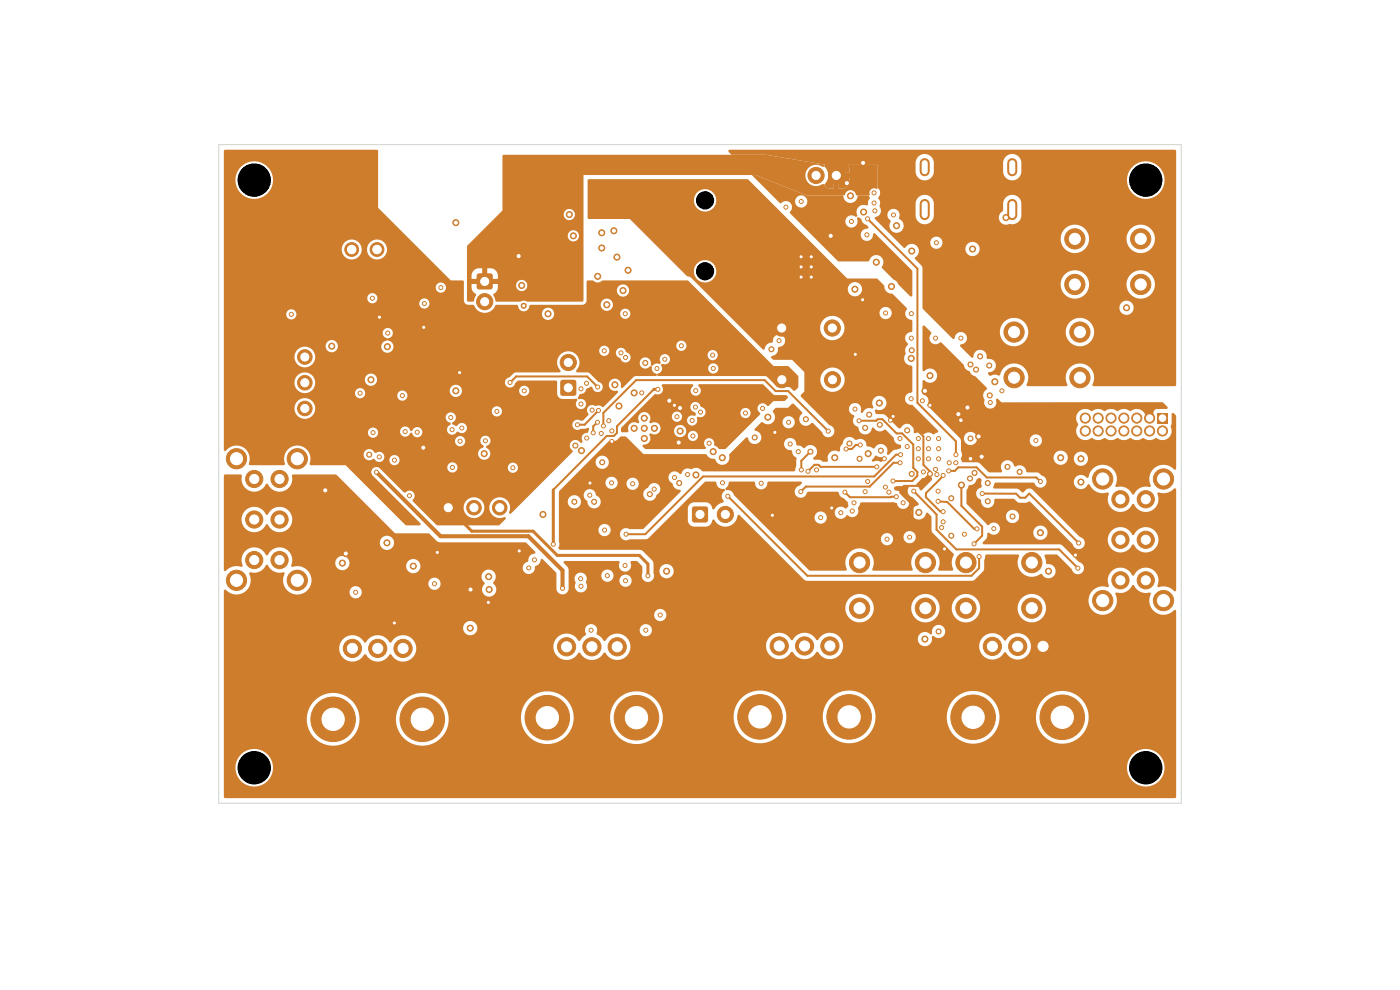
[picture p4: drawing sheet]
<svg xmlns="http://www.w3.org/2000/svg" width="297mm" height="210mm" viewBox="0 0 297 210" stroke-linecap="round" stroke-linejoin="round" font-family="sans-serif">
<g fill="#ce7d2c" stroke="#ce7d2c" stroke-width=".21">
<circle cx="106" cy="107.7" r="1.55"/>
<circle cx="100.6" cy="107.7" r="1.55"/>
<circle cx="95.1" cy="107.7" r="1.55"/>
<circle cx="204.9" cy="119.3" r="2.15"/>
<circle cx="218.9" cy="119.3" r="2.15"/>
<circle cx="204.9" cy="129" r="2.15"/>
<circle cx="218.9" cy="129" r="2.15"/>
</g>
<path d="M196.2 34.6v1.7M214.7 34.6v1.7M196.2 43.3v2.3M214.7 43.3v2.3" fill="none" stroke="#ce7d2c" stroke-width="2.1"/>
<path d="M245.5 87.6h2.2v2.2h-2.2z" fill="#ce7d2c"/>
<g fill="#ce7d2c" stroke="#ce7d2c" stroke-width=".21">
<circle cx="246.6" cy="91.4" r="1.07"/>
<circle cx="243.9" cy="88.7" r="1.07"/>
<circle cx="243.9" cy="91.4" r="1.07"/>
<circle cx="241.2" cy="88.7" r="1.07"/>
<circle cx="241.2" cy="91.4" r="1.07"/>
<circle cx="238.4" cy="88.7" r="1.07"/>
<circle cx="238.4" cy="91.4" r="1.07"/>
<circle cx="235.7" cy="88.7" r="1.07"/>
<circle cx="235.7" cy="91.4" r="1.07"/>
<circle cx="233" cy="88.7" r="1.07"/>
<circle cx="233" cy="91.4" r="1.07"/>
<circle cx="230.2" cy="88.7" r="1.07"/>
<circle cx="230.2" cy="91.4" r="1.07"/>
<circle cx="165.3" cy="137" r="1.93"/>
<circle cx="170.7" cy="137" r="1.93"/>
<circle cx="176.1" cy="137" r="1.93"/>
<circle cx="180.1" cy="152.1" r="4.7"/>
<circle cx="161.2" cy="152.1" r="4.7"/>
</g>
<path d="M175.9 35.7l.3-.2h2.4l.4 .2 .1 .3v2.4l-.1 .4-.4 .1h-2.4l-.3-.1-.2-.4v-2.4z" fill="#ce7d2c"/>
<circle cx="173.1" cy="37.2" r="1.72" fill="#ce7d2c" stroke="#ce7d2c" stroke-width=".21"/>
<path d="M101.3 58.1l.3-.1h2.4l.4 .1 .1 .4v2.4l-.1 .4-.4 .1h-2.4l-.3-.1-.2-.4v-2.4z" fill="#ce7d2c"/>
<g fill="#ce7d2c" stroke="#ce7d2c" stroke-width=".21">
<circle cx="102.8" cy="64" r="1.72"/>
<circle cx="182.4" cy="119.3" r="2.15"/>
<circle cx="196.3" cy="119.3" r="2.15"/>
<circle cx="182.4" cy="129" r="2.15"/>
<circle cx="196.3" cy="129" r="2.15"/>
<circle cx="64.7" cy="75.7" r="1.55"/>
<circle cx="64.7" cy="81.2" r="1.55"/>
<circle cx="64.7" cy="86.7" r="1.55"/>
<circle cx="165.9" cy="80.5" r="1.72"/>
<circle cx="176.6" cy="80.5" r="1.72"/>
<circle cx="233.9" cy="127.4" r="2.15"/>
<circle cx="246.8" cy="127.4" r="2.15"/>
<circle cx="233.9" cy="101.6" r="2.15"/>
<circle cx="246.8" cy="101.6" r="2.15"/>
<circle cx="237.7" cy="123.1" r="1.83"/>
<circle cx="237.7" cy="114.5" r="1.83"/>
<circle cx="237.7" cy="105.9" r="1.83"/>
<circle cx="243.1" cy="123.1" r="1.83"/>
<circle cx="243.1" cy="114.5" r="1.83"/>
<circle cx="243.1" cy="105.9" r="1.83"/>
<circle cx="228" cy="50.7" r="2.15"/>
<circle cx="242" cy="50.7" r="2.15"/>
<circle cx="228" cy="60.3" r="2.15"/>
<circle cx="242" cy="60.3" r="2.15"/>
</g>
<path d="M146.9 107.6l.4-.2h2.4l.4 .2 .1 .3v2.4l-.1 .4-.4 .2h-2.4l-.4-.2-.1-.4v-2.4z" fill="#ce7d2c"/>
<g fill="#ce7d2c" stroke="#ce7d2c" stroke-width=".21">
<circle cx="153.9" cy="109.1" r="1.72"/>
<circle cx="215.1" cy="70.4" r="2.15"/>
<circle cx="229.1" cy="70.4" r="2.15"/>
<circle cx="215.1" cy="80.1" r="2.15"/>
<circle cx="229.1" cy="80.1" r="2.15"/>
</g>
<path d="M119 80.7l.4-.2h2.3l.4 .2 .2 .4v2.3l-.2 .4-.4 .2h-2.3l-.4-.2-.2-.4v-2.3z" fill="#ce7d2c"/>
<g fill="#ce7d2c" stroke="#ce7d2c" stroke-width=".21">
<circle cx="120.6" cy="76.9" r="1.72"/>
<circle cx="210.5" cy="137.1" r="1.93"/>
<circle cx="215.9" cy="137.1" r="1.93"/>
<circle cx="221.3" cy="137.1" r="1.93"/>
<circle cx="225.4" cy="152.2" r="4.7"/>
<circle cx="206.4" cy="152.2" r="4.7"/>
<circle cx="120.2" cy="137.2" r="1.93"/>
<circle cx="125.6" cy="137.2" r="1.93"/>
<circle cx="130.9" cy="137.2" r="1.93"/>
<circle cx="135" cy="152.2" r="4.7"/>
<circle cx="116.1" cy="152.2" r="4.7"/>
<circle cx="165.8" cy="69.6" r="1.72"/>
<circle cx="176.6" cy="69.6" r="1.72"/>
<circle cx="74.8" cy="137.5" r="1.93"/>
<circle cx="80.1" cy="137.5" r="1.93"/>
<circle cx="85.5" cy="137.5" r="1.93"/>
<circle cx="89.6" cy="152.6" r="4.7"/>
<circle cx="70.7" cy="152.6" r="4.7"/>
<circle cx="63.1" cy="97.3" r="2.15"/>
<circle cx="50.2" cy="97.3" r="2.15"/>
<circle cx="63.1" cy="123.1" r="2.15"/>
<circle cx="50.2" cy="123.1" r="2.15"/>
<circle cx="59.3" cy="101.6" r="1.83"/>
<circle cx="59.3" cy="110.2" r="1.83"/>
<circle cx="59.3" cy="118.8" r="1.83"/>
<circle cx="53.9" cy="101.6" r="1.83"/>
<circle cx="53.9" cy="110.2" r="1.83"/>
<circle cx="53.9" cy="118.8" r="1.83"/>
<circle cx="74.6" cy="52.9" r="1.47"/>
<circle cx="80" cy="52.9" r="1.47"/>
<circle cx="142" cy="85" r=".64"/>
<circle cx="80.5" cy="67.3" r=".43"/>
<circle cx="143.1" cy="86" r=".43"/>
<circle cx="89.9" cy="69.4" r=".43"/>
<circle cx="144.3" cy="86.5" r=".64"/>
<circle cx="137.5" cy="122.2" r=".43"/>
<circle cx="144" cy="93.9" r=".64"/>
<circle cx="89.8" cy="95" r=".64"/>
<circle cx="97.5" cy="79" r=".43"/>
<circle cx="189.1" cy="60.8" r=".64"/>
<circle cx="174.1" cy="109.8" r=".43"/>
<circle cx="150.4" cy="94" r=".43"/>
<circle cx="184.2" cy="96.2" r=".64"/>
<circle cx="99.8" cy="133.2" r=".64"/>
<circle cx="193.4" cy="53.3" r=".64"/>
<circle cx="145.9" cy="100.7" r=".43"/>
<circle cx="75.4" cy="125.6" r=".43"/>
<circle cx="102.7" cy="96.2" r=".64"/>
<circle cx="147.6" cy="82.9" r=".43"/>
<circle cx="151.3" cy="95.8" r=".64"/>
<circle cx="103.8" cy="125.1" r=".64"/>
<circle cx="211" cy="81" r=".64"/>
<circle cx="185.6" cy="44.7" r=".43"/>
<circle cx="199.1" cy="93" r=".43"/>
<circle cx="193.3" cy="76" r=".64"/>
<circle cx="103.7" cy="122.3" r=".64"/>
<circle cx="143.1" cy="101.3" r=".43"/>
<circle cx="180.6" cy="47" r=".43"/>
<circle cx="181.4" cy="61.4" r=".64"/>
<circle cx="87.7" cy="120.1" r=".64"/>
<circle cx="132.6" cy="66.6" r=".43"/>
<circle cx="185.4" cy="40.9" r=".43"/>
<circle cx="136.7" cy="88.7" r=".64"/>
<circle cx="186.5" cy="85.5" r=".64"/>
<circle cx="144.5" cy="73.3" r=".43"/>
<circle cx="170" cy="42.7" r=".43"/>
<circle cx="138.8" cy="103.8" r=".43"/>
<circle cx="72.6" cy="119.4" r=".64"/>
<circle cx="90" cy="64.4" r=".43"/>
<circle cx="194.8" cy="97.3" r=".43"/>
<circle cx="199.1" cy="95.2" r=".43"/>
<circle cx="185.4" cy="43.1" r=".43"/>
<circle cx="113.4" cy="118.8" r=".43"/>
<circle cx="96.7" cy="47.2" r=".64"/>
<circle cx="134.2" cy="102.6" r=".43"/>
<circle cx="197.3" cy="79.7" r=".64"/>
<circle cx="130.4" cy="81.6" r=".64"/>
<circle cx="222.4" cy="121.2" r=".64"/>
<circle cx="161.5" cy="102.5" r=".43"/>
<circle cx="162.9" cy="88.5" r=".64"/>
<circle cx="83.7" cy="97.6" r=".43"/>
<circle cx="147" cy="92.5" r=".43"/>
<circle cx="196.2" cy="135.6" r=".64"/>
<circle cx="128.3" cy="112.4" r=".43"/>
<circle cx="198.6" cy="51.5" r=".43"/>
<circle cx="130.9" cy="54.5" r=".64"/>
<circle cx="178.4" cy="108.8" r=".43"/>
<circle cx="194.8" cy="93" r=".43"/>
<circle cx="197" cy="95.2" r=".43"/>
<circle cx="180.8" cy="108.4" r=".43"/>
<circle cx="123.4" cy="95.6" r=".64"/>
<circle cx="134.5" cy="90.9" r=".64"/>
<circle cx="79" cy="63.3" r=".43"/>
<circle cx="166.7" cy="43.9" r=".43"/>
<circle cx="158.2" cy="87.6" r=".43"/>
<circle cx="188.2" cy="114.4" r=".43"/>
<circle cx="136.7" cy="93" r=".64"/>
<circle cx="136.7" cy="90.9" r=".64"/>
<circle cx="141.4" cy="121.2" r=".64"/>
<circle cx="213.4" cy="46.2" r=".64"/>
<circle cx="194.9" cy="108.7" r=".64"/>
<circle cx="197" cy="97.3" r=".43"/>
<circle cx="185.9" cy="55.6" r=".64"/>
<circle cx="96.7" cy="82.9" r=".64"/>
<circle cx="126.8" cy="58.6" r=".64"/>
<circle cx="194.8" cy="95.2" r=".43"/>
<circle cx="193" cy="113.9" r=".43"/>
<circle cx="93.5" cy="61" r=".43"/>
<circle cx="206.3" cy="52.8" r=".64"/>
<circle cx="85.4" cy="83.9" r=".43"/>
<circle cx="190.2" cy="47.9" r=".64"/>
<circle cx="128.9" cy="122.1" r=".43"/>
<circle cx="129.7" cy="102.4" r=".43"/>
<circle cx="161.8" cy="86.6" r=".43"/>
<circle cx="80.5" cy="96.9" r=".43"/>
<circle cx="138.8" cy="90.9" r=".64"/>
<circle cx="151.3" cy="78.2" r=".43"/>
<circle cx="61.8" cy="66.7" r=".43"/>
<circle cx="128.7" cy="64.6" r=".64"/>
<circle cx="86" cy="91.6" r=".43"/>
<circle cx="197" cy="93" r=".43"/>
<circle cx="141" cy="76.2" r=".43"/>
<circle cx="78.7" cy="80.5" r=".64"/>
<circle cx="199.1" cy="97.3" r=".43"/>
<circle cx="190.9" cy="93" r=".43"/>
<circle cx="124.4" cy="81.3" r=".43"/>
<circle cx="124.5" cy="92.9" r=".43"/>
<circle cx="132.7" cy="75.8" r=".43"/>
<circle cx="129.2" cy="89.3" r=".43"/>
<circle cx="127" cy="87.1" r=".43"/>
<circle cx="122.5" cy="90.1" r=".43"/>
<circle cx="151.2" cy="75.3" r=".43"/>
<circle cx="148.6" cy="87.4" r=".43"/>
<circle cx="153.3" cy="102.4" r=".43"/>
<circle cx="146.8" cy="89.2" r=".43"/>
<circle cx="188.6" cy="104.4" r=".43"/>
<circle cx="195.9" cy="100.1" r=".43"/>
<circle cx="201.8" cy="105.7" r=".54"/>
<circle cx="201.8" cy="113.6" r=".54"/>
<circle cx="187.6" cy="97.3" r=".43"/>
<circle cx="103.6" cy="127.8" r=".43"/>
<circle cx="200.4" cy="116.4" r=".43"/>
<circle cx="110.2" cy="116.9" r=".43"/>
<circle cx="170" cy="54.5" r=".43"/>
<circle cx="83.7" cy="132.2" r=".43"/>
<circle cx="197.3" cy="100.5" r=".54"/>
<circle cx="205.9" cy="97.3" r=".54"/>
<circle cx="170" cy="56.6" r=".43"/>
<circle cx="205.2" cy="86.5" r=".64"/>
<circle cx="172.1" cy="58.8" r=".43"/>
<circle cx="176.4" cy="107.8" r=".43"/>
<circle cx="125.2" cy="102.5" r=".43"/>
<circle cx="181.4" cy="75.2" r=".43"/>
<circle cx="203.8" cy="89.1" r=".54"/>
<circle cx="208.3" cy="96.9" r=".64"/>
<circle cx="172.1" cy="54.5" r=".43"/>
<circle cx="99.8" cy="125.1" r=".64"/>
<circle cx="197.3" cy="86" r=".43"/>
<circle cx="172.1" cy="56.6" r=".43"/>
<circle cx="228.2" cy="117.8" r=".43"/>
<circle cx="73.4" cy="117.4" r=".64"/>
<circle cx="129.8" cy="93.6" r=".43"/>
<circle cx="203.3" cy="87.9" r=".64"/>
<circle cx="189.5" cy="88.3" r=".43"/>
<circle cx="164.4" cy="91.7" r=".43"/>
<circle cx="183" cy="63.6" r=".43"/>
<circle cx="92.8" cy="117.2" r=".43"/>
<circle cx="163.8" cy="109.3" r=".43"/>
<circle cx="207.6" cy="92.6" r=".64"/>
<circle cx="69" cy="104" r=".64"/>
<circle cx="196.2" cy="82.9" r=".64"/>
<circle cx="188.9" cy="89.1" r=".43"/>
<circle cx="170" cy="58.8" r=".43"/>
<circle cx="220.7" cy="113" r=".64"/>
<circle cx="206.7" cy="100.3" r=".54"/>
<circle cx="202.8" cy="98.2" r=".43"/>
<circle cx="204" cy="102.9" r=".64"/>
<circle cx="207.7" cy="118.1" r=".43"/>
<circle cx="131.3" cy="86.1" r=".64"/>
<circle cx="154.4" cy="105.3" r=".43"/>
<circle cx="206.6" cy="115.4" r=".43"/>
<circle cx="210.1" cy="85.4" r=".43"/>
<circle cx="212.5" cy="82.9" r=".43"/>
<circle cx="193.3" cy="71.7" r=".43"/>
<circle cx="203.8" cy="71.7" r=".43"/>
<circle cx="123.2" cy="82.5" r=".43"/>
<circle cx="125.6" cy="87" r=".43"/>
<circle cx="123.2" cy="85.7" r=".43"/>
<circle cx="131.7" cy="74.9" r=".43"/>
<circle cx="165.3" cy="72.3" r=".43"/>
<circle cx="198.5" cy="71.7" r=".43"/>
<circle cx="192.5" cy="94.7" r=".43"/>
<circle cx="127.5" cy="91.9" r=".43"/>
<circle cx="125.8" cy="91.8" r=".43"/>
<circle cx="129.8" cy="91.4" r=".43"/>
<circle cx="126.7" cy="89.6" r=".43"/>
<circle cx="110" cy="54.3" r=".64"/>
<circle cx="127.7" cy="49.4" r=".64"/>
<circle cx="183.1" cy="34.6" r=".64"/>
<circle cx="130.2" cy="49" r=".64"/>
<circle cx="176.2" cy="50" r=".64"/>
<circle cx="179.7" cy="38.9" r=".64"/>
<circle cx="127.7" cy="52.6" r=".64"/>
<circle cx="229.3" cy="102.3" r=".64"/>
<circle cx="225" cy="97.1" r=".64"/>
<circle cx="229.3" cy="97.3" r=".64"/>
<circle cx="121.6" cy="50" r=".64"/>
<circle cx="110.7" cy="60.6" r=".64"/>
<circle cx="120.8" cy="45.5" r=".64"/>
<circle cx="210.8" cy="112.1" r=".43"/>
<circle cx="198.5" cy="99.6" r=".43"/>
<circle cx="198.8" cy="100.7" r=".43"/>
<circle cx="207.3" cy="112.2" r=".43"/>
<circle cx="199" cy="106.3" r=".43"/>
<circle cx="201.4" cy="98.2" r=".43"/>
<circle cx="133.2" cy="57.3" r=".64"/>
<circle cx="111.1" cy="64.9" r=".54"/>
<circle cx="95.6" cy="88.6" r=".43"/>
<circle cx="132.7" cy="123.2" r=".43"/>
<circle cx="132.6" cy="120" r=".43"/>
<circle cx="97.6" cy="93.6" r=".43"/>
<circle cx="88.5" cy="91.7" r=".43"/>
<circle cx="95.9" cy="91.1" r=".43"/>
<circle cx="96" cy="99.2" r=".43"/>
<circle cx="123.2" cy="122.8" r=".43"/>
<circle cx="108.8" cy="99.2" r=".43"/>
<circle cx="115.2" cy="109.1" r=".64"/>
<circle cx="103" cy="93.5" r=".43"/>
<circle cx="98" cy="90.8" r=".43"/>
<circle cx="189.6" cy="45.6" r=".43"/>
<circle cx="183.9" cy="49.8" r=".43"/>
<circle cx="191.6" cy="106.7" r=".43"/>
<circle cx="219.7" cy="93.4" r=".43"/>
<circle cx="239" cy="65.3" r=".64"/>
<circle cx="199.8" cy="111.9" r=".43"/>
<circle cx="204.6" cy="113.3" r=".43"/>
<circle cx="214.8" cy="109.6" r=".54"/>
<circle cx="205.8" cy="101.5" r=".54"/>
<circle cx="82.2" cy="73.5" r=".64"/>
<circle cx="82.3" cy="70.7" r=".43"/>
<circle cx="125.1" cy="105" r=".43"/>
<circle cx="119.3" cy="124.8" r=".43"/>
<circle cx="76.4" cy="83.4" r=".43"/>
<circle cx="79.9" cy="100.1" r=".43"/>
<circle cx="126" cy="106.4" r=".54"/>
<circle cx="181.2" cy="106.7" r=".43"/>
<circle cx="193.4" cy="100.5" r=".54"/>
<circle cx="78.3" cy="96.5" r=".54"/>
<circle cx="121.9" cy="106.4" r=".54"/>
<circle cx="183.5" cy="104.3" r=".43"/>
<circle cx="186.9" cy="95.6" r=".54"/>
<circle cx="153.2" cy="97.1" r=".64"/>
<circle cx="182.4" cy="97.3" r=".54"/>
<circle cx="177.1" cy="97.1" r=".64"/>
<circle cx="147.6" cy="100.7" r=".64"/>
<circle cx="134.5" cy="83.3" r=".64"/>
<circle cx="136.1" cy="83.3" r=".43"/>
<circle cx="108.2" cy="81.1" r=".43"/>
<circle cx="126.8" cy="82.1" r=".43"/>
<circle cx="122.1" cy="94.5" r=".54"/>
<circle cx="160.1" cy="92.8" r=".54"/>
<circle cx="144.1" cy="102.5" r=".54"/>
<circle cx="186.7" cy="90.1" r=".54"/>
<circle cx="169.3" cy="95.8" r=".43"/>
<circle cx="184.1" cy="102.1" r=".43"/>
<circle cx="173.2" cy="99.7" r=".43"/>
<circle cx="167.3" cy="89.6" r=".43"/>
<circle cx="167.6" cy="94.2" r=".43"/>
<circle cx="187.8" cy="103.3" r=".43"/>
<circle cx="181.4" cy="86.8" r=".43"/>
<circle cx="117.4" cy="115.5" r=".43"/>
<circle cx="139.6" cy="82.6" r=".43"/>
<circle cx="70.4" cy="73.4" r=".64"/>
<circle cx="190.1" cy="105.4" r=".43"/>
<circle cx="171.9" cy="95.8" r=".54"/>
<circle cx="170" cy="99.7" r=".43"/>
<circle cx="180.2" cy="94.1" r=".54"/>
<circle cx="179.2" cy="104.4" r=".43"/>
<circle cx="207.1" cy="78.4" r=".54"/>
<circle cx="183.5" cy="90.8" r=".54"/>
<circle cx="208.4" cy="104.7" r=".43"/>
<circle cx="228.8" cy="115.2" r=".43"/>
<circle cx="184" cy="46.4" r=".43"/>
<circle cx="180.4" cy="41.5" r=".64"/>
<circle cx="202.8" cy="96.5" r=".43"/>
<circle cx="183.2" cy="45" r=".64"/>
<circle cx="191.1" cy="96.5" r=".43"/>
<circle cx="132.8" cy="113.3" r=".43"/>
<circle cx="92.2" cy="123.8" r=".43"/>
<circle cx="123.2" cy="124.4" r=".43"/>
<circle cx="184.4" cy="88" r=".54"/>
<circle cx="137.9" cy="104.8" r=".54"/>
<circle cx="171" cy="88.9" r=".54"/>
<circle cx="127.8" cy="98.1" r=".54"/>
<circle cx="140.1" cy="130.5" r=".43"/>
<circle cx="112.2" cy="120.5" r=".43"/>
<circle cx="111.2" cy="82.9" r=".43"/>
<circle cx="79.1" cy="91.8" r=".43"/>
<circle cx="125.4" cy="133.7" r=".43"/>
<circle cx="137" cy="133.7" r=".43"/>
<circle cx="105.4" cy="87.3" r=".43"/>
<circle cx="143.6" cy="88.4" r=".43"/>
<circle cx="86.9" cy="105.2" r=".43"/>
<circle cx="205.9" cy="77.3" r=".54"/>
<circle cx="207.9" cy="75.6" r=".54"/>
<circle cx="210" cy="83.9" r=".54"/>
<circle cx="136.9" cy="77" r=".54"/>
<circle cx="192.5" cy="91.3" r=".54"/>
<circle cx="193.4" cy="74.3" r=".54"/>
<circle cx="163.7" cy="74.1" r=".54"/>
<circle cx="209.9" cy="77.5" r=".54"/>
<circle cx="132.2" cy="61.6" r=".64"/>
<circle cx="116.3" cy="66.6" r=".64"/>
<circle cx="199" cy="104.2" r=".43"/>
<circle cx="200.1" cy="110.7" r=".43"/>
<circle cx="209.5" cy="102.5" r=".54"/>
<circle cx="199.1" cy="134" r=".54"/>
<circle cx="209.5" cy="106.3" r=".54"/>
<circle cx="205.9" cy="93" r=".54"/>
<circle cx="144.3" cy="91.4" r=".64"/>
<circle cx="139.4" cy="78.2" r=".43"/>
<circle cx="147.5" cy="86.3" r=".43"/>
<circle cx="128.2" cy="74.4" r=".43"/>
<circle cx="128" cy="90.3" r=".43"/>
<circle cx="179.5" cy="95.2" r=".43"/>
<circle cx="175.7" cy="91.5" r=".43"/>
<circle cx="182.5" cy="94.4" r=".43"/>
<circle cx="193.3" cy="84.6" r=".43"/>
<circle cx="193.3" cy="66.5" r=".43"/>
<circle cx="195.7" cy="85" r=".43"/>
<circle cx="187.9" cy="66.4" r=".43"/>
<circle cx="200.1" cy="108.5" r=".43"/>
<circle cx="200.1" cy="100.9" r=".43"/>
<circle cx="216.3" cy="100.1" r=".54"/>
<circle cx="213.7" cy="99" r=".54"/>
<circle cx="169.9" cy="104.3" r=".43"/>
<circle cx="190.9" cy="98.2" r=".43"/>
<circle cx="186" cy="99" r=".43"/>
<circle cx="171.4" cy="100" r=".43"/>
<circle cx="189.4" cy="102" r=".43"/>
<circle cx="182.2" cy="89.3" r=".43"/>
<circle cx="193.9" cy="104.2" r=".43"/>
<circle cx="228.7" cy="120.5" r=".43"/>
<circle cx="220.7" cy="102.1" r=".43"/>
<circle cx="201.3" cy="99.9" r=".43"/>
<circle cx="82.1" cy="115.1" r=".64"/>
</g>
<path d="M138.7 82.6h.9M95.1 107.7l5 5h13l5.1 5.1h17.4l1.9 1.8v2.6M117.4 103.9v11.6" fill="none" stroke="#ce7d2c" stroke-width=".64"/>
<g fill="none" stroke="#ce7d2c" stroke-width=".43">
<path d="M184.1 46.4l10.5 10.6v28.4l8.2 8.2v2.9M108.2 81.1l1.3-1.2h15.1l2.2 2.2M126.7 89.6l-.9 .8v1.4M127 87.1l-3 3h-1.5M128 90.3v-2.7l7-7h27.2l2.3 2.4h2.7l8.5 8.5M138.7 82.6l-7.8 7.8v1.4l-.7 .7h-1.5l-11.3 11.4M171.9 95.8l-1.9 1.9v2M182.2 89.3h3.7l.3-.4h1l3 3h1.2l2.3 2.4v4.9l.9 .9v.9l-1.1 1h-4.1M182.5 94.4h-.9l-.9 .8h-1.2M186 99h-11.9l-.5-.4h-.8l-1.4 1.4M189.5 88.3h2.1l4.3 4.3v6l1.4 1.4v.5M190.9 98.2h-1.3l-5.1 5h-13.5l-1.1 1.1"/>
<path d="M191.1 96.5h-1l-4.6 4.6h-36.4l-12.2 12.2h-4.1M201.3 99.9h1.3l.7-.8h3.9l2.1 2.2h10.6l.8 .8M154.4 105.3l16.9 16.8h34.8l1.6-1.6v-2.4M179.2 104.4l1.1 1.1 9.8-.1M193.9 104.2l4.8 4.9v3.3l4.2 4.1h21.8l4 4M197.3 100.5l-2.6 2.6h-2.9l-.8 .7v.7l2.6 2.6v3.6l1.1 1.1M198.8 100.7l-.2 .1M199 106v.3l2 .2 5.7 5.7h.6M200.1 100.9l-3.7 3.7v.9l3 3h.7M204 102.9v4.4l4.4 4.4v1.9l-1.8 1.8M208.4 104.7h7.2l.8 .9h1.1l.9-.9 10.4 10.5"/>
</g>
<path d="M79.9 100.1l13.6 13.7h18.6l7.2 7.2v3.8" fill="none" stroke="#ce7d2c" stroke-width=".86"/>
<g fill="#ce7d2c">
<path d="M106.6 33l.3-.2h55.6l12.6 2.1-.6 .5a2.29 2.29 0 0 0-3.1 .3 2.29 2.29 0 0 0 .1 3.1 2.29 2.29 0 0 0 3.1 .2l.1 .1a1.9 1.9 0 0 0 2.2 .9v-2.1l.4 .2 .7-.2v2.1a1.83 1.83 0 0 0 2.2-2.2h-2.1l.2-.5-.2-.6h2.1a2.04 2.04 0 0 0-.4-1.7h6.3v5.2a.97 .97 0 0 0-1.3-.1 .97 .97 0 0 0-.2 1.3h-3a1.19 1.19 0 0 0-1.2-1.1 1.19 1.19 0 0 0-1.2 1.1h-8.1l-10.8-4.3h-36.5l-.1 26.8-.2 .1h-11.7l-.8-.2-.6 .2h-5.1l-.2-.2-.4-1.1 .1-.4a1.74 1.74 0 0 0 .8-1.9h3.9a1.19 1.19 0 0 0 1.5 1.3 1.19 1.19 0 0 0 .6-1.9 1.19 1.19 0 0 0-2 .3l-.1 .3h-3.9v-.2h-2.1l.2-.4-.2-.6h2.1a1.83 1.83 0 0 0-2.2-2.3v2.1l-.5-.2-.6 .2v-2.1a1.83 1.83 0 0 0-2.3 2.3h2.2l-.2 .4 .2 .6h-2.2a1.95 1.95 0 0 0 1 2.2l-.5 1.5-1.2 .1-.2-.2v-11.5l2.3-2.4h19.1a1.19 1.19 0 0 0 1.5 1.3 1.19 1.19 0 0 0 .5-2 1.19 1.19 0 0 0-2 .4v.3h-19.1l4.5-4.5h13.7a1.19 1.19 0 0 0 1.5 1.3 1.19 1.19 0 0 0 .6-2 1.19 1.19 0 0 0-2 .4l-.1 .3h-13.7l.7-.7z"/>
<path d="M47.6 31.8h32.5l.1 .3v12l15.4 15.4h2.7l.1 .3 .1 4.2a.94 .94 0 0 0 .8 .7h1.2a2.44 2.44 0 0 0 2.3 1.7 2.44 2.44 0 0 0 2.3-1.7h4.6l.2 .1a1.22 1.22 0 0 0 1.2 1.3 1.22 1.22 0 0 0 1.2-1.3l.3-.1h10.9l.6-.2h3.3a1.3 1.3 0 0 0 1.7 1.4 1.3 1.3 0 0 0 .6-2.1 1.3 1.3 0 0 0-2.2 .3l-.1 .4h-3.3l.3-.8v-2.2h6.5v.3a1.3 1.3 0 0 0 2 .9 1.3 1.3 0 0 0 0-2.2 1.3 1.3 0 0 0-2 1h-6.5l.1-1.9 1.2-.1a1.68 1.68 0 0 0 2.2 0h18l18.2 18.1 3.2 .1 2 2.1 .1 2.2-.9 .9-1.2-.8h-2.4l-2.2-2.2-.4-.1h-22.6l-.3-.3 .2-.3a1.06 1.06 0 0 0 .8-1.2h9.8v.3a1.08 1.08 0 0 0 1.7 .8 1.08 1.08 0 0 0 0-1.9 1.08 1.08 0 0 0-1.7 .8h-9.8l-.2-.6 .3-.2a1.1 1.1 0 0 0 1.5-.5 1.1 1.1 0 0 0-.6-1.5h8.7v.3a1.08 1.08 0 0 0 1.7 .7 1.08 1.08 0 0 0 0-1.8 1.08 1.08 0 0 0-1.7 .8h-8.8a1.22 1.22 0 0 0-1.2 .5 1.22 1.22 0 0 0 .1 1.3l-.4 .2a1.6 1.6 0 0 0-1.5 .4l-.2-.2a1.21 1.21 0 0 0-1.1-1.7 1.21 1.21 0 0 0-1.2 1.6 1.21 1.21 0 0 0 1.8 .6l.4-.3 .3 .2a1.27 1.27 0 0 0 .9 1.5l.2 .2-.3 .3h-4.5l-2.4 2.4-.3 .1-.2-.2a1.33 1.33 0 0 0-1.1-1.8 1.33 1.33 0 0 0-1.4 1.5 1.33 1.33 0 0 0 1.7 1.1l.2 .1v.3l-3 3h-.4a1.7 1.7 0 0 0-1.5-.2 1.14 1.14 0 0 0-1.5 .3 1.14 1.14 0 0 0 .2 1.5l-1.1 1.2-.6 .1a1.13 1.13 0 0 0-1.5 .1 1.13 1.13 0 0 0 0 1.6 1.13 1.13 0 0 0 1.6 .1l1.6-.2 .1 .3-.4 .7a1.13 1.13 0 0 0-1.1 .6 1.13 1.13 0 0 0 .1 1.2l-.1 .2-.2 .2a1.25 1.25 0 0 0-1.8-.5 1.25 1.25 0 0 0-.4 1.7l.4 .5-.1 .2-13.1 13.1a.27 .27 0 0 1-.2-.1 .27 .27 0 0 1-.1-.3 2.19 2.19 0 0 0-1.7-3 2.19 2.19 0 0 0-2.5 2.5 2.19 2.19 0 0 0 3.2 1.6l.3 .1v.3l-1.5 1.4h-13l-3.7-3.6h9.3a2.2 2.2 0 0 0 3.3 1.7 2.2 2.2 0 0 0 0-3.8 2.2 2.2 0 0 0-3.3 1.7v.4h-9.3l-1.6-1.8a1.13 1.13 0 0 0 .2-1.7 1.13 1.13 0 0 0-1.7 .1l-.3-.1-5.2-5.1a1.08 1.08 0 0 0-1.4 .1 1.08 1.08 0 0 0-.1 1.4l10.2 10.2v.3l-.2 .2-3-.1-12.3-12.4h21.2v.3a1.08 1.08 0 0 0 1.2 .9 1.08 1.08 0 0 0 .9-1.1h10.7v.3a1.08 1.08 0 0 0 1.7 .7 1.08 1.08 0 0 0 0-1.8 1.08 1.08 0 0 0-1.7 .8l-10.7-.1a1.09 1.09 0 0 0-1-.9 1.09 1.09 0 0 0-1.1 .9h-21.2l-.4-.3h-7.3l-.3-.3 .2-.9-.2-1.2h11.4a1.26 1.26 0 0 0 .8 1.2 1.26 1.26 0 0 0 1.4-.2l.1 .1a1.09 1.09 0 0 0 2 .1h1.2v.3a1.08 1.08 0 0 0 1.7 .7 1.08 1.08 0 0 0 0-1.8 1.08 1.08 0 0 0-1.7 .8h-1.2l.1-.7-.4-.7h20.3a1.32 1.32 0 0 0 1.1 1.4 1.32 1.32 0 0 0 1.5-1 1.32 1.32 0 0 0-.9-1.6v-.2a1.16 1.16 0 0 0 .9-1.1 1.16 1.16 0 0 0-.7-1.1 1.12 1.12 0 0 0-1.3 .7 1.12 1.12 0 0 0 .6 1.4 .34 .34 0 0 1-.4 .4l-.5 .4-.3 .7-20.5-.1a1.24 1.24 0 0 0-1.2 .1l-.3-.2a1.19 1.19 0 0 0-1.3-.6 1.19 1.19 0 0 0-1 1l-11.4-.1a2.81 2.81 0 0 0-3.7-1.5 2.81 2.81 0 0 0-1.5 3.7l-.3 .3h-7.1l-.3-.1v-.3a2.78 2.78 0 0 0 0-2.1 2.86 2.86 0 0 0-5-.5l-.3-.2v-2h49v.2a1.08 1.08 0 0 0 1.7 .8 1.08 1.08 0 0 0 0-1.8 1.08 1.08 0 0 0-1.7 .8h-49v-1.9h30.6a1.08 1.08 0 0 0 1.2 1.3 1.08 1.08 0 0 0 .8-1.5h4.8v.3a1.14 1.14 0 0 0 1 .9 1.14 1.14 0 0 0 1.2-.8h.3a1.07 1.07 0 0 0 1.4 .9 1.07 1.07 0 0 0 .5-1.6 1.07 1.07 0 0 0-1.6-.1l-.3 .4h-.3a1.12 1.12 0 0 0-1.1-.9 1.12 1.12 0 0 0-1.1 .9h-4.8a1.08 1.08 0 0 0-1.1-.7 1.08 1.08 0 0 0-.9 .9h-30.6v-5.2h15v.5a2.2 2.2 0 0 0 3.5 1.5h28.6v.3a1.45 1.45 0 0 0 1 1.1l-.1 .3a1.09 1.09 0 0 0-.4 1.8 1.09 1.09 0 0 0 1.8-.3h.3a1.09 1.09 0 0 0 1.6-.1 1.09 1.09 0 0 0-.2-1.6 1.09 1.09 0 0 0-1.6 .4l-.3 .1-.7-.4v-.4a1.1 1.1 0 0 0 .4-1.8 1.1 1.1 0 0 0-1.8 .6h-28.6l.6-.7 .2-.6h37.5a1.1 1.1 0 0 0 1.4 1.3 1.1 1.1 0 0 0 .5-1.8 1.1 1.1 0 0 0-1.8 .4l-.1 .1h-37.5a2.2 2.2 0 0 0-1.8-2.6 2.2 2.2 0 0 0-2.5 1.9h-15v-5h15l.1 .4a2.19 2.19 0 0 0 2.8 1.5h9.9v.2a1.08 1.08 0 0 0 1 1 1.08 1.08 0 0 0 1.1-.7h6.9v.3a1.08 1.08 0 0 0 1.6 .7 1.08 1.08 0 0 0 0-1.8 1.08 1.08 0 0 0-1.6 .8h-6.9l.1-.5-.2-.6h18.1a1.3 1.3 0 0 0 1.3 1.5 1.3 1.3 0 0 0 1.3-1.4h12.1v.3a1.08 1.08 0 0 0 1.7 .7 1.08 1.08 0 0 0 0-1.8 1.08 1.08 0 0 0-1.7 .8l-12.1-.1a1.3 1.3 0 0 0-1.3-1.1 1.3 1.3 0 0 0-1.3 1.1h-18.1l-.4-.2a1.07 1.07 0 0 0-1.6 .8h-9.9l.5-.3a2.17 2.17 0 0 0 .8-2.6h10.7v.3a1.3 1.3 0 0 0 1.1 1.1 1.3 1.3 0 0 0 1.4-.8h27.2a1.12 1.12 0 0 0 1 1.2 1.12 1.12 0 0 0 1.3-1l.6-.5h8l.2 .3v2.8a1.15 1.15 0 0 0 1.1 .8h2.9l.3 .1v.3a1.1 1.1 0 0 0 .4 1.7 1.1 1.1 0 0 0 1.5-1.1 1.1 1.1 0 0 0-1.6-.9l-.2-.3 .3-.7a1.53 1.53 0 0 0 1.6-1.3l.8-.4 .2 .1a1.76 1.76 0 0 0 1.4 1.1 1.13 1.13 0 0 0 .9-1.2 1.13 1.13 0 0 0-.9-1.1l-2-1.8-2.5-.1a.3 .3 0 0 1-.2-.3 .3 .3 0 0 1 .2-.3 2.38 2.38 0 0 0-.4-3.3 2.38 2.38 0 0 0-3.3 .3 2.38 2.38 0 0 0 .2 3.3l-.3 .3h-9.2l-.4 .2-.9 .8-.6 .3-.4 .7h-27.2a1.3 1.3 0 0 0-.9-1.7 1.3 1.3 0 0 0-1.6 1.1l-10.7-.1a2.2 2.2 0 0 0-2.6-1.2 2.2 2.2 0 0 0-1.6 2.3h-15v-5.5h15l.1 .5a2.2 2.2 0 0 0 3.6 .9 2.2 2.2 0 0 0-.8-3.6 2.2 2.2 0 0 0-2.9 2.2h-15v-2.6h21.6v.3a1.3 1.3 0 0 0 1.4 1.1 1.3 1.3 0 0 0 1.2-1.3h9.2l.1 .6a1.29 1.29 0 0 0 2.2 .3h43.9v.3a1.07 1.07 0 0 0 1.1 .9 1.07 1.07 0 0 0 1-.8h1.5v.4a1.43 1.43 0 0 0 .9 .9 1.09 1.09 0 0 0 1.9 .6 1.09 1.09 0 0 0-.6-1.9 1.14 1.14 0 0 0-1.1-.9 1.14 1.14 0 0 0-1.1 .9h-1.5l.1-.1a1.08 1.08 0 0 0-1-1.3 1.08 1.08 0 0 0-1.2 1h-43.9l.3-.6-.1-.5h60.1a1.09 1.09 0 0 0 1.4 1.2 1.09 1.09 0 0 0 .4-1.8 1.09 1.09 0 0 0-1.8 .3v.3h-60.1a1.28 1.28 0 0 0-1.3-1 1.28 1.28 0 0 0-1.2 1.2h-9.2v-.1a1.3 1.3 0 0 0-1.3-1.2 1.3 1.3 0 0 0-1.3 1.2h-21.6v-2.8h33.7v.3a1.09 1.09 0 0 0 1.2 .9 1.08 1.08 0 0 0 .9-1.1 1.08 1.08 0 0 0-1-1 1.08 1.08 0 0 0-1.1 .9h-33.7v-4h13.2v.3a1.08 1.08 0 0 0 1.3 .9 1.08 1.08 0 0 0 .8-1.3h52.2v.3a1.3 1.3 0 0 0 1.4 1.2 1.3 1.3 0 0 0 1.2-1.5h14a1.07 1.07 0 0 0 1.4 1.2 1.07 1.07 0 0 0 .3-1.8 1.07 1.07 0 0 0-1.7 .6h-14a1.3 1.3 0 0 0-1.3-1.1 1.3 1.3 0 0 0-1.3 1.1h-52.2v-.1a1.09 1.09 0 0 0-1.1-.7 1.09 1.09 0 0 0-1 .9h-13.2v-3.4h30.4a1.08 1.08 0 0 0 1.6 1.1h9.4v.3a1.09 1.09 0 0 0 1.7 .8 1.09 1.09 0 0 0 0-1.8 1.09 1.09 0 0 0-1.7 .7h-9.4l.2-.1a1.08 1.08 0 0 0-.2-1.8 1.08 1.08 0 0 0-1.6 .8h-30.4v-2.2h44.9v.3a1.08 1.08 0 0 0 1.7 .7 1.08 1.08 0 0 0 0-1.8 1.08 1.08 0 0 0-1.7 .8h-44.9v-8.2h25v.4a2.12 2.12 0 0 0 2.3 1.9 2.12 2.12 0 0 0 1.9-2.3h1.2v.4a2.12 2.12 0 0 0 3.2 1.6 2.12 2.12 0 0 0 0-3.6 2.12 2.12 0 0 0-3.2 1.6h-1.2l-.1-.4a2.12 2.12 0 0 0-2.2-1.5 2.12 2.12 0 0 0-1.9 1.9h-25v-14.8h2.5v.6a4 4 0 0 0 6 3.1 4 4 0 0 0 0-6.8 4 4 0 0 0-6 3.1h-2.5z"/>
<path d="M140.5 81.6l6.3-.1 .3 .2-.1 .3a1.09 1.09 0 0 0-.2 1.6 1.09 1.09 0 0 0 1.6 0 1.09 1.09 0 0 0-.2-1.6l-.1-.3 .3-.2h13.3l2.5 2.3h2.5l.4 .3v.3l-.6 .6-2.4 .1-1 .9-.4 .1a1.13 1.13 0 0 0-1.7-.2 1.13 1.13 0 0 0 .3 1.8l-.1 .3-7.3 7.2h-1.3l-1-.7a1.4 1.4 0 0 0-1.3-1.6 1.26 1.26 0 0 0-.5 2.1l-.3 .3h-12.5l-.7-.6 .2-.4a1.46 1.46 0 0 0 1.3-2.2l.3-.2a1.29 1.29 0 0 0 2-.6h2.9v.3a1.29 1.29 0 0 0 .9 1.1 1.29 1.29 0 0 0 1.3-.4h.7v.3a1.08 1.08 0 0 0 1.7 .8 1.08 1.08 0 0 0 0-1.8 1.08 1.08 0 0 0-1.7 .7h-.7l.1-.1a1.3 1.3 0 0 0-.5-2 1.3 1.3 0 0 0-1.8 1.1h-2.9v-.3a1.34 1.34 0 0 0-.6-1.3 1.34 1.34 0 0 0-1.5 .1l-.3-.2 .3-.7-.1-.7h4.6a1.08 1.08 0 0 0 .7 1.2 1.08 1.08 0 0 0 1.3-.3h1.3v.2a1.09 1.09 0 0 0 1.4 .9 1.09 1.09 0 0 0 .6-1.5l.2-.3h.2a1.08 1.08 0 0 0 1.5-.9h7.4v.3a1.08 1.08 0 0 0 1.6 .7 1.08 1.08 0 0 0 0-1.8 1.08 1.08 0 0 0-1.6 .8h-7.4v-.2a1.78 1.78 0 0 0-1.1-1.1 1.09 1.09 0 0 0-1.1-.9 1.09 1.09 0 0 0-1.1 1 1.09 1.09 0 0 0 1 1.1l.2 .5-.3 .3a1.09 1.09 0 0 0-1.5 .9h-1.3a1.08 1.08 0 0 0-.5-1.7 1.08 1.08 0 0 0-1.5 .8h-4.6a1.34 1.34 0 0 0-1.9-.5 1.34 1.34 0 0 0-.4 1.9l-.2 .2a1.38 1.38 0 0 0-1.7 .1 1.38 1.38 0 0 0-.4 1.6l-.3 .2h-1.1l-.2-.2 .1-.7 7.3-7.2a1.18 1.18 0 0 0 1.3-.4 1.18 1.18 0 0 0 0-1.5z"/>
<path d="M47.6 100.7l3.4-.1 .3 .3a2.72 2.72 0 0 0 1.7 3.3 2.72 2.72 0 0 0 3.4-1.5h.4l.8 1 .7 .4a2.78 2.78 0 0 0 2.9-.5 2.78 2.78 0 0 0 .8-2.8l.2-.2 9.1 .1 12.5 12.4h7.1l1.5 1.4a1.4 1.4 0 0 0 1.2 .5h17.8l2.1 2a.29 .29 0 0 1 0 .3 .29 .29 0 0 1-.3 .2 1.75 1.75 0 0 0-1.2 1.6 1.32 1.32 0 0 0-1.1 1.5 1.32 1.32 0 0 0 1.5 1.1 1.32 1.32 0 0 0 1.1-1.5l.1-.2a1.49 1.49 0 0 0 1.2-1.4h.3l2.9 2.9 .1 3.7a1.3 1.3 0 0 0 1.3 .9 1.3 1.3 0 0 0 1.2-1.1v-2.4h1.3l.2 1-.1 1a1.31 1.31 0 0 0 1.8 1 1.31 1.31 0 0 0 .5-2v-.2a1.28 1.28 0 0 0-.1-1.5h3.4v.4a1.29 1.29 0 0 0 .8 1 1.29 1.29 0 0 0 1.4-.3h1.6v.4a1.3 1.3 0 0 0 2 .9 1.3 1.3 0 0 0 0-2.2 1.3 1.3 0 0 0-2 .9h-1.6l.1-.1a1.3 1.3 0 0 0-.5-2 1.3 1.3 0 0 0-1.8 1h-3.4l-.2-.2a1.3 1.3 0 0 0-2.1 .9h-1.3v-1.8a1.97 1.97 0 0 0-1-1.3 .28 .28 0 0 1 0-.3 .28 .28 0 0 1 .2-.2h11.4l.2 .2v.2a1.34 1.34 0 0 0 1.4 1.9 1.34 1.34 0 0 0 1-2.1l.2-.2 1.2 .1 1 1v1.6a1.31 1.31 0 0 0 1.4 1.8 1.31 1.31 0 0 0 1-2v-.2h1.3a1.52 1.52 0 0 0 2.2 1.2 1.52 1.52 0 0 0 .2-2.5 1.52 1.52 0 0 0-2.4 1v.3h-1.3v-1.8l-.2-.6-2-2-.6-.3h-16.9l-.4-.2 .2-.8-.1-3.3h8.4a1.3 1.3 0 0 0 1.6 1.4 1.3 1.3 0 0 0 .6-2.1 1.3 1.3 0 0 0-2.1 .3l-.1 .4h-8.4v-5.8h1.8l.1 .4a1.41 1.41 0 0 0 2.3 .5 1.41 1.41 0 0 0-.5-2.3 1.41 1.41 0 0 0-1.9 1.4h-1.8v-1.6h5.2l.1 .6 .7 1a1.43 1.43 0 0 0 1.4 1.3 1.43 1.43 0 0 0 1.5-1.2 1.43 1.43 0 0 0-1.1-1.6l10.1-.1a1.42 1.42 0 0 0 1.3 1.3 1.42 1.42 0 0 0 1.5-1.2 1.35 1.35 0 0 0 .3-2.3 1.35 1.35 0 0 0-2.2 .8 1.41 1.41 0 0 0-.9 1.4h-10.1a1.3 1.3 0 0 0-1.3-1.1 1.3 1.3 0 0 0-1.3 1.1h-5.2v-.5l1.9-2.1h7.9l.1 .6a1.3 1.3 0 0 0 1.5 .8 1.3 1.3 0 0 0 1-1.3h1.9v.4a1.3 1.3 0 0 0 2 .9 1.3 1.3 0 0 0 0-2.2 1.3 1.3 0 0 0-2 .9h-1.9v-.1a1.3 1.3 0 0 0-1.3-1.2 1.3 1.3 0 0 0-1.3 1.2h-7.9l4.1-4.2h1.8a1.4 1.4 0 0 0 2 1.2 1.4 1.4 0 0 0 .1-2.4 1.4 1.4 0 0 0-2.1 1v.2h-1.8l4.7-4.5a2.16 2.16 0 0 0 2.4-1h1.1l3.7 3.7h13.2l.9 .8 1.1 .3a1.54 1.54 0 0 0 1.9 1.2 1.54 1.54 0 0 0 1.1-2l.1-.3 3.4-3.5h.4a1.44 1.44 0 0 0 1.4 1.4 1.44 1.44 0 0 0 1.5-1.3 1.44 1.44 0 0 0-1.3-1.5l-.1-.4 1.5-1.5a1.76 1.76 0 0 0 2.5-.1h1.9v.3a1.3 1.3 0 0 0 2 1 1.3 1.3 0 0 0 0-2.2 1.3 1.3 0 0 0-2 .9h-1.9l.1-.2a1.52 1.52 0 0 0-.2-1.8v-.3l.6-.6h2.6l1-.9 2 2a1.58 1.58 0 0 0 .1 2.6 1.6 1.6 0 0 0 2-.5l2.1 2a1.32 1.32 0 0 0 2.3 .6 1.32 1.32 0 0 0-.8-2.2l-6-6.1 .7-1v-2.7h3.4a2.59 2.59 0 0 0 3.6 2.6 2.59 2.59 0 0 0 .7-4.3 2.59 2.59 0 0 0-4.2 1.3l-.1 .4h-3.4v-1.4l-2.6-2.6h-3.9l-.5-.5a.69 .69 0 0 1 .7-.5 1.89 1.89 0 0 0 .8-1.6 1.37 1.37 0 0 0 1.4-1.1 1.37 1.37 0 0 0-.7-1.5 1.5 1.5 0 0 0-1.9 1.5l-.2 .1a1.41 1.41 0 0 0-1.4 1.3l-.2 .2-.3-.1-4.7-4.7h16.9v.4a2.59 2.59 0 0 0 3.9 2 2.59 2.59 0 0 0 0-4.4 2.59 2.59 0 0 0-3.9 2h-16.9l-3.2-3.2h32.7v.4a1.3 1.3 0 0 0 2 .9 1.3 1.3 0 0 0 0-2.2 1.3 1.3 0 0 0-2 .9h-32.7l-4.8-4.8h30.7l.1 .4a1.52 1.52 0 0 0 2.5 .6 1.52 1.52 0 0 0-.5-2.5 1.52 1.52 0 0 0-2.1 1.5h-30.7l-2.4-2.4-1-.4-1.2-1.2h2.7v.3a2.37 2.37 0 0 0 3.6 1.9 2.37 2.37 0 0 0 0-4.1 2.37 2.37 0 0 0-3.6 1.9h-2.7l-10.9-10.9h-8.7l-.2-.3v-3.9h22.5a2.37 2.37 0 0 0 3.3 2.4 2.37 2.37 0 0 0 .6-4 2.37 2.37 0 0 0-3.8 1.3l-.1 .3h-22.5v-4l.2-.3h33.8l21 21.1h6.3l1.6 1.5a1.79 1.79 0 0 0 1.8 1.8l3 3.1a1.38 1.38 0 0 0 .4 2.2l.6 .1 .1 .2-.1 2.4a1.36 1.36 0 0 0-1.3 .8 1.36 1.36 0 0 0 .4 1.6l.1 .2a2.34 2.34 0 0 0-.5 1.9 1.69 1.69 0 0 0-.1 1.8 1.69 1.69 0 0 0 1.5 .9l-.1 5.6a1.35 1.35 0 0 0-1.4 1.4 1.35 1.35 0 0 0 1.6 1.3l5.4 5.5-.1 .4-.9 .4a1.57 1.57 0 0 0-2.1 0l-.2-.1a1.5 1.5 0 0 0-1.7-.2l-.2-.2a1.46 1.46 0 0 0-1-1.7 1.46 1.46 0 0 0-1.8 .8h-.5l-2.7-2.7-.5-.2-1.4-.1-.3-.8 .2-.1h.3a1.54 1.54 0 0 0 1.9-1.5 1.54 1.54 0 0 0-2-1.4 1.54 1.54 0 0 0-.7 2.4l-.2 .3a1.61 1.61 0 0 0-2.2 .9l-.2-.1-.1-.2a1.3 1.3 0 0 0-.8-1.7 1.3 1.3 0 0 0-1.7 .9 1.3 1.3 0 0 0 1 1.6l.1 .4a1.31 1.31 0 0 0 .8 2l.1 .3a1.41 1.41 0 0 0 1.4 1.4 1.41 1.41 0 0 0 1.5-1.4l.2-.1 .2 .1a1.42 1.42 0 0 0 2.2 .4h.3l1.6 1.6 .2 .7 .4 .5 .9 .3 .2 .3-.1 .5-1.4 .3-1.1 1.1-.4-.1-.1-.2a1.45 1.45 0 0 0-.8-2 1.45 1.45 0 0 0-1.9 .9l-1.5-.5a1.39 1.39 0 0 0-.7-1.3 1.39 1.39 0 0 0-1.5 0h-.2a1.76 1.76 0 0 0-2.2-.3l-.3 .4-.3 .8a1.72 1.72 0 0 0-.5 1.5l-.4 .1a1.58 1.58 0 0 0-1.8 .2 1.58 1.58 0 0 0-.4 1.8l-.2 .2-.8-.1-.8-.4h-1.1l-.2-.4a1.47 1.47 0 0 0 .4-2.3 1.47 1.47 0 0 0-2.3 .3l-.8-.5-.8-.2a1.34 1.34 0 0 0-1.2-1.6 1.34 1.34 0 0 0-1.5 1.4 1.34 1.34 0 0 0 1.6 1.3l.4 1.1 .7 .6-.1 1.7-.2 .9-.2 .2h-19.5a1.82 1.82 0 0 0-2.5-.5 1.5 1.5 0 0 0-2 1.1l-.3-.1a1.32 1.32 0 0 0-2.1 0 1.32 1.32 0 0 0 .5 2 1.73 1.73 0 0 0 1.8 1.5v.3l-7.8 7.8-3 .1a1.32 1.32 0 0 0-2.1 1.2 1.32 1.32 0 0 0 2.1 1h3.4l.6-.2 12-12h2.2l.5 1 .5 .4 .9 .1v.4a1.32 1.32 0 0 0-.3 2 .29 .29 0 0 1 .1 .3 .29 .29 0 0 1-.2 .2l-1.1 .6-.8 .9-.3-.1v-.2a1.39 1.39 0 0 0-1.3-1.2h-2.7a1.4 1.4 0 0 0-1.2 1.2v2.7a1.41 1.41 0 0 0 1.2 1.2h2.8a1.51 1.51 0 0 0 1.2-1.3l.2-.2 .3 .1a2.6 2.6 0 0 0 2.8 1.4 2.6 2.6 0 0 0 2.1-2.3l.2-.2 .2 .1 13.7 13.7 .5 .2h35.1l.6-.2 1.9-2.1 .1-2 .3-1.2 6.8-.1 .3 .3a3.1 3.1 0 0 0 .8 3.8 3.1 3.1 0 0 0 3.9 0l.2 .2a1.54 1.54 0 0 0 2 .6 1.54 1.54 0 0 0 .8-1.9 1.54 1.54 0 0 0-1.9-1l-.4-1.7 .1-.2 2.5-.1 3.1 3.1a1.34 1.34 0 0 0 1.4 1.1 1.34 1.34 0 0 0 1.3-1.2 1.34 1.34 0 0 0-1.2-1.4l-3.4-3.5-.6-.2h-16.1a.28 .28 0 0 1-.2-.2 .28 .28 0 0 1 0-.3 1.79 1.79 0 0 0 1-1.8 .6 .6 0 0 1 .8 .1 1.27 1.27 0 0 0 1.4-.2h7.5l.1 .3a1.52 1.52 0 0 0 2.5 .7 1.52 1.52 0 0 0-.5-2.5 1.52 1.52 0 0 0-2.1 1.5h-7.5l.2-.2a1.32 1.32 0 0 0-.3-1.8 1.32 1.32 0 0 0-1.9 .3h-.3l-1.6-1.8h5.6l.1 .4a1.41 1.41 0 0 0 2.3 .6 1.41 1.41 0 0 0-.5-2.4 1.41 1.41 0 0 0-1.9 1.4h-5.6l-2.7-2.7-.1-2.8 .3-.5a.66 .66 0 0 1 .8-.7 1.71 1.71 0 0 0 1.1-1.2l.7-.3a.77 .77 0 0 1 .2 1.1l.2 .7-.1 .2a1.31 1.31 0 0 0-1.1 1.2 1.31 1.31 0 0 0 .9 1.3l.1 .3a1.45 1.45 0 0 0 1.6 1.5 1.45 1.45 0 0 0 1.3-1.8l4-.1 1.3 .9h1.3l.9-.3 9 9a1.31 1.31 0 0 0 1.9 .9 1.31 1.31 0 0 0 .4-2h5.2v.4a2.71 2.71 0 0 0 2.3 2.5 2.71 2.71 0 0 0 2.9-1.6h.4a2.69 2.69 0 0 0 4.1 1 2.69 2.69 0 0 0 0-4.3 2.69 2.69 0 0 0-4.1 1.1l-.3 .1a2.75 2.75 0 0 0-3-1.7 2.75 2.75 0 0 0-2.3 2.5h-5.2l-.7-.4-10.3-10.2h-.9l-1 .8-.7-.6-.5-.2-4.7-.1a.29 .29 0 0 1-.3-.1 .29 .29 0 0 1 .1-.4l.2-.6 .2-.1h8l.3 .2a1.32 1.32 0 0 0 2.3 .3 1.32 1.32 0 0 0-.9-2.1l-.4-.4-.5-.2-2.2-.1a1.56 1.56 0 0 0-2.5-1.1l-.1-.1a1.46 1.46 0 0 0-2.1-1.1 1.46 1.46 0 0 0-.5 2.2l-.3 .2h-2.5l-2.2-2.1h-3.4l-.2-.3-.2-.6h19.7a1.51 1.51 0 0 0 1.4 1.4 1.51 1.51 0 0 0 1.6-1.2h1.3l.1 .3a1.52 1.52 0 0 0 2.5 .7 1.52 1.52 0 0 0-.5-2.5 1.52 1.52 0 0 0-2.1 1.5h-1.3a1.51 1.51 0 0 0-1.4-1.8 1.51 1.51 0 0 0-1.6 1.6h-19.6a1.69 1.69 0 0 0 0-1.6v-2.1l-.2-.4h.8a1.41 1.41 0 0 0 1.3 1.3 1.41 1.41 0 0 0 1.5-1.1h11.2v.3a1.3 1.3 0 0 0 1.9 .9 1.3 1.3 0 0 0 0-2.2 1.3 1.3 0 0 0-1.9 1l-11.2-.1a1.41 1.41 0 0 0-1.4-1.6 1.41 1.41 0 0 0-1.4 1.5h-.8l-7-7.2a1.58 1.58 0 0 0-1-2.3v-2.7l.1-.2 .3-.1a1.53 1.53 0 0 0 2.2 .2 1.53 1.53 0 0 0 0-2.2 1.53 1.53 0 0 0-2.2 .1h-.3l-.1-.2v-9.3l.5-.1 1.4 1.6a1.38 1.38 0 0 0 0 2 1.38 1.38 0 0 0 2-.1l4.8 4.7a2.33 2.33 0 0 0 1.3 1.6l.5 .6 .7 .4 2.4 2.3v.4a1.64 1.64 0 0 0-.4 2.3l-.1 .7a1.34 1.34 0 0 0 1.8 1 1.34 1.34 0 0 0 .7-1.9l.4-.1 .7 .7h34.1l1.1 1a.28 .28 0 0 1 .1 .3 .28 .28 0 0 1-.3 .2h-1.9l-.5 .1-.3 .4-.1 2.2-1.3 .1-.3-.2a2 2 0 0 0-.7-2.3 2 2 0 0 0-2.4 .1h-.2a2.4 2.4 0 0 0-2.7 0 2.25 2.25 0 0 0-2.7 0 2.3 2.3 0 0 0-2.8 0 1.97 1.97 0 0 0-2.6 .1 1.97 1.97 0 0 0-.2 2.7v.2a1.97 1.97 0 0 0 .2 2.6 1.97 1.97 0 0 0 2.6 .1l1.3 .5 .7-.1 .8-.4 1.2 .5 1.2-.3a.53 .53 0 0 1 .8 0l1.1 .3 1.3-.5 .7 .4 .8 .1 1.2-.5 .7 .4 .8 .1 1.2-.5 .6 .3a1.93 1.93 0 0 0 2.6-1.2l.1-.8-.3-.7 .3-.7v-2l.2-.2 .2 .1 .5 .6v11.1l-.2 .2-.5-.3a3.1 3.1 0 0 0-3.9 0 3.1 3.1 0 0 0-.8 3.9l-.2 .1a2.96 2.96 0 0 0-3.5 1.6l-.2-.1a2.72 2.72 0 0 0-3.3-1.5h-.1a.37 .37 0 0 1-.1-.6 3.1 3.1 0 0 0-2.1-4.1 3.1 3.1 0 0 0-3.8 2.7h-.3a1.52 1.52 0 0 0-2.3-.1 1.52 1.52 0 0 0 .3 2.3 1.52 1.52 0 0 0 2.2-.7h.4a3.2 3.2 0 0 0 4 1.7l.1 .3a2.71 2.71 0 0 0 1.4 3.6 2.71 2.71 0 0 0 3.6-1.4h.4a2.74 2.74 0 0 0 3.7 1.3 2.74 2.74 0 0 0 1.2-3.7l.3-.1a3.5 3.5 0 0 0 3.5-.9l.2 .3v21.2l-.1 .3h-.3a3.1 3.1 0 0 0-3.3-.8l-.3-.2 .1-.3a2.7 2.7 0 0 0-1.5-3.5 2.7 2.7 0 0 0-3.5 1.4 .5 .5 0 0 1-.7-.4 2.74 2.74 0 0 0-3.6-.8 2.74 2.74 0 0 0-1.1 3.6l-.2 .2a3 3 0 0 0-4 2.7 3 3 0 0 0 3.8 3.1 3 3 0 0 0 1.8-4.5l.3-.2a2.93 2.93 0 0 0 3.4-1.6l.3 .1a2.68 2.68 0 0 0 3.1 1.5 .29 .29 0 0 1 .4 0 .29 .29 0 0 1 0 .4 3 3 0 0 0 1.1 3.8 3 3 0 0 0 3.9-.5h.3l.1 .2v39.4l-.2 .3h-201.6l-.2-.3v-6.4h2.5v.5a4 4 0 0 0 4.2 3.7 4 4 0 0 0 3.7-4.2h181.2v.5a4 4 0 0 0 6 3.2 4 4 0 0 0 0-6.8 4 4 0 0 0-6 3.1h-181.2l-.1-.5a4 4 0 0 0-4.1-3.2 4 4 0 0 0-3.7 3.7h-2.5v-10.3h17.6v.6a5.6 5.6 0 0 0 5.9 5.3 5.6 5.6 0 0 0 5.3-5.9h7.7v.6a5.6 5.6 0 0 0 6.1 5.3 5.6 5.6 0 0 0 5-6.3h15.4v.7a5.6 5.6 0 0 0 5.9 5.2 5.6 5.6 0 0 0 5.3-5.9h7.7v.7a5.6 5.6 0 0 0 6 5.2 5.6 5.6 0 0 0 5.2-6h15v.6a5.6 5.6 0 0 0 5.9 5.3 5.6 5.6 0 0 0 5.3-5.9h7.7v.6a5.6 5.6 0 0 0 5.9 5.3 5.6 5.6 0 0 0 5.3-5.9h15.2v.7a5.6 5.6 0 0 0 5.9 5.3 5.6 5.6 0 0 0 5.2-6h7.8v.7a5.6 5.6 0 0 0 8.4 4.5 5.6 5.6 0 0 0 0-9.6 5.6 5.6 0 0 0-8.4 4.4h-7.8v-.2a5.6 5.6 0 0 0-5.7-5 5.6 5.6 0 0 0-5.4 5.2h-15.2a5.6 5.6 0 0 0-5.6-5.3 5.6 5.6 0 0 0-5.6 5.3h-7.7v-.5a5.6 5.6 0 0 0-5.8-4.8 5.6 5.6 0 0 0-5.4 5.3h-15l-.1-.5a5.6 5.6 0 0 0-5.8-4.6 5.6 5.6 0 0 0-5.3 5.2l-7.7-.1a5.6 5.6 0 0 0-5.6-5.2 5.6 5.6 0 0 0-5.6 5.3l-15.4-.1a5.6 5.6 0 0 0-5.7-4.8 5.6 5.6 0 0 0-5.4 5.3h-7.7l-.1-.4a5.6 5.6 0 0 0-5.7-4.9 5.6 5.6 0 0 0-5.4 5.3h-17.6v-15h24.5v.5a2.87 2.87 0 0 0 2.3 2.5 2.87 2.87 0 0 0 3.1-1.5l.3 .1a2.9 2.9 0 0 0 5.1-.1l.3 .1a2.8 2.8 0 0 0 3.4 1.3 2.8 2.8 0 0 0 1.7-3.2h29.2v.4a2.84 2.84 0 0 0 2.3 2.5 2.84 2.84 0 0 0 3.1-1.4l.2-.1 .2 .3a2.85 2.85 0 0 0 4.9-.2l.2-.1 .3 .3a2.8 2.8 0 0 0 3.3 1.1 2.8 2.8 0 0 0 1.8-3h28.8v.4a2.87 2.87 0 0 0 2.3 2.6 2.87 2.87 0 0 0 3.1-1.5h.3l.7 .9 .7 .4a2.8 2.8 0 0 0 3.5-1.2l.2-.1 .3 .1a2.84 2.84 0 0 0 1.4 1.2 2.8 2.8 0 0 0 3.1-.7 2.8 2.8 0 0 0 .4-3.2h16.2l.1 .3a1.52 1.52 0 0 0 2.1 .9h10.8v.4a2.87 2.87 0 0 0 2.4 2.6 2.87 2.87 0 0 0 3.1-1.6l.3 .3a2.8 2.8 0 0 0 4.3 .6 2.8 2.8 0 0 0-.2-4.3 2.8 2.8 0 0 0-4.2 .9l-.3 .1a2.86 2.86 0 0 0-3-1.5 2.86 2.86 0 0 0-2.4 2.5h-10.8l.6-.6 .2-1.2 .3-.2a1.43 1.43 0 0 0 2.4-.4 1.43 1.43 0 0 0-1.3-2 1.43 1.43 0 0 0-1.4 1.9l-.3 .2a1.55 1.55 0 0 0-1.7-.4 1.55 1.55 0 0 0-1 1.5l-16.3-.1a2.89 2.89 0 0 0-5 .2l-.3-.1a2.88 2.88 0 0 0-5 .1l-.3-.1a2.81 2.81 0 0 0-3.1-1.4 2.81 2.81 0 0 0-2.2 2.5h-28.8v-.1a2.86 2.86 0 0 0-2.4-2.3 2.86 2.86 0 0 0-3 1.6l-.2-.1-.7-.8-.8-.5 .1-1.1h9v.4a1.3 1.3 0 0 0 2 .9 1.3 1.3 0 0 0 0-2.2 1.3 1.3 0 0 0-2 .9h-9l-.1-.3a1.34 1.34 0 0 0-1.9-.5 1.34 1.34 0 0 0-.4 1.9l-1.2 1.3-.3 .1a2.86 2.86 0 0 0-3.1-1.5 2.86 2.86 0 0 0-2.3 2.5h-29.2l-.1-.5a2.88 2.88 0 0 0-2.6-1.8 2.88 2.88 0 0 0-2.6 1.6l-.3-.1a2.89 2.89 0 0 0-5.1 .1l-.3-.1a2.81 2.81 0 0 0-3-1.4 2.81 2.81 0 0 0-2.2 2.5h-24.5v-4h50.7l.1 .4a1.52 1.52 0 0 0 2.5 .6 1.52 1.52 0 0 0-.5-2.5 1.52 1.52 0 0 0-2.1 1.5h-50.7v-3h91.3v.3a1.3 1.3 0 0 0 2 1 1.3 1.3 0 0 0 0-2.2 1.3 1.3 0 0 0-2 .9h-91.3v-1.5h131.8v.4a3 3 0 0 0 3.3 2.8 3 3 0 0 0 2.8-3.2h7.9v.4a3 3 0 0 0 3.3 2.8 3 3 0 0 0 2.7-3.2h2.6v.4a3 3 0 0 0 3.3 2.8 3 3 0 0 0 2.7-3.2h8v.4a3 3 0 0 0 4.6 2.4 3 3 0 0 0 0-5.2 3 3 0 0 0-4.6 2.4h-8v-.5a3 3 0 0 0-3.2-2.3 3 3 0 0 0-2.8 2.8h-2.6v-.5a3 3 0 0 0-3.2-2.3 3 3 0 0 0-2.8 2.8h-7.9l-.1-.5a3 3 0 0 0-3.2-2.3 3 3 0 0 0-2.8 2.8h-131.8v-3.5a.4 .4 0 0 1 .4-.2 .4 .4 0 0 1 .3 .3 3.1 3.1 0 0 0 3.9 0 3.1 3.1 0 0 0 .8-3.8l.2-.2a2.9 2.9 0 0 0 3.5-1.6l.3 .1a2.68 2.68 0 0 0 3 1.5l.5 .1a3.1 3.1 0 0 0 2.4 4.6l1-.1 1.1-.5h9.3a1.3 1.3 0 0 0 1.6 1.4 1.3 1.3 0 0 0 .6-2.1 1.3 1.3 0 0 0-2.2 .3v.4h-9.3l.7-.8 .4-1h24.9v.3a1.3 1.3 0 0 0 2 .9 1.3 1.3 0 0 0 0-2.2 1.3 1.3 0 0 0-2 1h-24.9v-1.3h36.2l.6 1.5a1.52 1.52 0 0 0-.2 2.2 1.52 1.52 0 0 0 2.3 0 1.52 1.52 0 0 0-.2-2.2l-.1-.2a1.7 1.7 0 0 0-.2-2.7 1.52 1.52 0 0 0-2.2 1.4h-36.2l-.4-.9a3 3 0 0 0-3.5-1.2l-.3-.2 .1-.6h9.2a1.52 1.52 0 0 0 1.2 1.4 1.52 1.52 0 0 0 1.7-.7h12.2v.3a1.52 1.52 0 0 0 2.5 .7 1.52 1.52 0 0 0-.5-2.6 1.52 1.52 0 0 0-2 1.6h-12.2a1.52 1.52 0 0 0-1-2.2 1.52 1.52 0 0 0-1.9 1.5h-9.2l.1-.9-.2-.8a2.71 2.71 0 0 0-2.5-1.7 2.71 2.71 0 0 0-2.5 1.6l-.3 .1a2.78 2.78 0 0 0-3.7-1.4 2.78 2.78 0 0 0-1.3 3.7l-.3 .2a3.1 3.1 0 0 0-3.3 .8h-.3l-.1-.2v-5.7h33.1a1.51 1.51 0 0 0 2.2 1.3 1.51 1.51 0 0 0 .1-2.6 1.51 1.51 0 0 0-2.3 1.1v.2h-33.1v-5.2h3.7v.4a2.71 2.71 0 0 0 2.3 2.5 2.71 2.71 0 0 0 2.9-1.6h.4a2.7 2.7 0 0 0 4.2 1 2.7 2.7 0 0 0-.1-4.3 2.7 2.7 0 0 0-4.1 1.1 .4 .4 0 0 1-.6-.3 2.7 2.7 0 0 0-2.9-1.2 2.7 2.7 0 0 0-2.1 2.4h-3.7z"/>
<path d="M154.7 102.2l5.2-.1 .3 .3a1.31 1.31 0 0 0 1.3 1.4 1.31 1.31 0 0 0 1.3-1.5l.3-.2 6.8 .1 .2 .3-.3 .4a1.34 1.34 0 0 0-1.2 1.8 1.34 1.34 0 0 0 2.1 .6l.5-.8 .3-.2h6.2l.5 .9 .9 .5 .8 .9 .1 .8-.4 .4-.3 .1a1.31 1.31 0 0 0-1.9 0 1.31 1.31 0 0 0 .3 2 1.31 1.31 0 0 0 1.9-.5l.2-.1a1.33 1.33 0 0 0 1.7 .2 1.33 1.33 0 0 0 .5-1.7l.7-1.2 6.8-.1 .7 .3a1.35 1.35 0 0 0 1.5 1.1 1.35 1.35 0 0 0 1.2-1.4 1.35 1.35 0 0 0-1.4-1.2l-.2-.4a1.31 1.31 0 0 0-1.3-.8l-.2-.2-.2-.5 .5-.3h2.5l.2 .3-.2 .6v.7l.5 .5 .6 .3 1.1 1.2 .1 .4a1.54 1.54 0 0 0-1.5 1.5 1.54 1.54 0 0 0 1.4 1.6 1.54 1.54 0 0 0 1.6-1.3l.4-.1 .8 .8v2.9l.2 .5 4.6 4.6a3.4 3.4 0 0 0-.2 3.1l-.2 .4h-2.7l-.3-.3a3.1 3.1 0 0 0-2.7-4.5 3.1 3.1 0 0 0-2.7 4.6l-.2 .2h-8.1l-.3-.3a3.1 3.1 0 0 0-2.7-4.5 3.1 3.1 0 0 0-2.7 4.6l-.2 .2-7.7-.1-6.8-6.8h22v.3a1.3 1.3 0 0 0 1.7 1.1 1.3 1.3 0 0 0 .7-1.8h2.4v.3a1.3 1.3 0 0 0 2 .9 1.3 1.3 0 0 0 0-2.2 1.3 1.3 0 0 0-2 1h-2.4l-.1-.2a1.3 1.3 0 0 0-1.4-.5 1.3 1.3 0 0 0-.9 1.1h-22l-4.6-4.6h12.5v.4a1.3 1.3 0 0 0 2 .9 1.3 1.3 0 0 0 0-2.2 1.3 1.3 0 0 0-2 .9h-12.5l-4.6-4.6a1.31 1.31 0 0 0-1.6-1l-.2-.2 .1-.3a1.1 1.1 0 0 0 .6-1.1z"/>
<path d="M195.5 101.5l.2-.1a1.36 1.36 0 0 0 1.3-.6h.4l.3 1-2.4 2.2-.9-1.1z"/>
<path d="M185.6 96.7h.1a1.85 1.85 0 0 0 1.8 .2 .26 .26 0 0 1 .3 .2 .26 .26 0 0 1-.1 .2l-.8 .7a1.4 1.4 0 0 0-1.6-.1 .27 .27 0 0 1-.3-.2 .27 .27 0 0 1 .1-.3z"/>
<path d="M154.6 31.9l.2-.1h94.6l.1 .3v49.6l-.3 .2h-17.2l-.2-.1-.1-.2a3 3 0 0 0-2.6-4.5 3 3 0 0 0-2.6 4.5l-.3 .3h-8.1l-.3-.2a3.1 3.1 0 0 0-1.7-4.4 3.1 3.1 0 0 0-4 2.3h-.3a1.59 1.59 0 0 0-1.6 .1l-.5-.3a.39 .39 0 0 1 0-.4 .39 .39 0 0 1 .5-.1 1.45 1.45 0 0 0 1-1.8 1.45 1.45 0 0 0-1.8-1l-.1-.1a1.43 1.43 0 0 0-1.2-1.8 1.43 1.43 0 0 0-1.6 1.5l-.2 .2-.2-.1-2.4-2.4a.28 .28 0 0 1 0-.3 .28 .28 0 0 1 .3-.1 1.32 1.32 0 0 0 1.1-1.5 1.32 1.32 0 0 0-1.5-1.1 1.32 1.32 0 0 0-1.1 1.5l-.4-.1-1.7-1.6h11.7a3 3 0 0 0 3 3.3 3 3 0 0 0 3-3.3h8a3 3 0 0 0 4.2 3 3 3 0 0 0 .8-5.1 3 3 0 0 0-4.9 1.6l-.1 .5h-8a3 3 0 0 0-3-2.8 3 3 0 0 0-3 2.8h-11.7l-4.7-4.8h41.8v.3a1.51 1.51 0 0 0 2.5 .7 1.51 1.51 0 0 0-.5-2.6 1.51 1.51 0 0 0-2 1.6l-41.8-.1v-5.2h29.3a3 3 0 0 0 3 3.3 3 3 0 0 0 3-3.3h8v.5a3 3 0 0 0 4.6 2.3 3 3 0 0 0 0-5.1 3 3 0 0 0-4.6 2.3h-8v-.5a3 3 0 0 0-3.2-2.3 3 3 0 0 0-2.8 2.8h-29.3l-.1-3.5-1.4-1.6a.37 .37 0 0 1 .2-.6l.5-.7v-.8h9.9a1.51 1.51 0 0 0 2.2 1.3 1.51 1.51 0 0 0 .2-2.6 1.51 1.51 0 0 0-2.4 1.1v.2l-9.9-.1a1.53 1.53 0 0 0-1.4-1.1 1.53 1.53 0 0 0-1.4 .8h-.4l-1.2-1.2h6.9a1.3 1.3 0 0 0 1.8 1.4 1.3 1.3 0 0 0 .2-2.3h25.6v.5a3 3 0 0 0 3.3 2.8 3 3 0 0 0 2.7-3.3h8v.5a3 3 0 0 0 4.6 2.3 3 3 0 0 0 0-5.1 3 3 0 0 0-4.6 2.3h-8v-.4a3 3 0 0 0-3.2-2.3 3 3 0 0 0-2.8 2.7h-25.6a1.29 1.29 0 0 0-2 .9h-6.9l-4.9-5 1.1-.9h1.6v.7l.7 .9a1.52 1.52 0 0 0 .4 2.2 1.52 1.52 0 0 0 2.1-.6 1.52 1.52 0 0 0-.7-2.1l-.1-.3a1.31 1.31 0 0 0-.8-1.8 1.31 1.31 0 0 0-1.6 1h-1.6a1.36 1.36 0 0 0-.1-1.5l.1-.8h7.5l.1 3.1a1.94 1.94 0 0 0 1.8 1.4 1.94 1.94 0 0 0 1.9-1.4h13.9l.1 .4a1.65 1.65 0 0 0 2.3 .9 1.94 1.94 0 0 0 2.4-1.7v-2.7a1.94 1.94 0 0 0-2-1.8 1.94 1.94 0 0 0-1.9 1.8v1.5l-.1 .2a1.53 1.53 0 0 0-.8 1.4h-13.9l.1-3.1a1.94 1.94 0 0 0-1.9-1.8 1.94 1.94 0 0 0-2 1.8h-7.5l-.4-1.3a1.28 1.28 0 0 0-.2-2v-4.8h-6.3l.4 .7v1h-2.1l.2 .4-.2 .7h2.1a1.83 1.83 0 0 1-2.2 2.2v-2.1l-.5 .2-.6-.2v2.1l-1.3-.1-.8-.7a2.58 2.58 0 0 0 0-3.9l.3-.4-3.1-.5h22.2v2.1a1.94 1.94 0 0 0 2 1.8 1.94 1.94 0 0 0 1.9-1.8v-2.1h14.7l.1 2.5a1.93 1.93 0 0 0 2.9 1h23.3v.6a4 4 0 0 0 6 3.1 4 4 0 0 0 0-6.8 4 4 0 0 0-6 3.1h-23.3l.4-.3 .4-.7 .1-2.5a1.94 1.94 0 0 0-2-1.7 1.94 1.94 0 0 0-1.9 1.7h-14.7l-.1-.4a1.94 1.94 0 0 0-2-1.3 1.94 1.94 0 0 0-1.8 1.7h-22.2l-9.5-1.6h-7.3l-.7-.6z"/>
<path d="M159.5 37.1h.8l10.8 4.3h7.8a1.51 1.51 0 0 0 1.5 1.7 1.51 1.51 0 0 0 1.5-1.7h2.3l.4 .6-.4 .6-.1 .7a.3 .3 0 0 1-.4 .2 1.62 1.62 0 0 0-1.7 .6 1.62 1.62 0 0 0-.2 1.8l-.2 .1a1.31 1.31 0 0 0-2.1 .2 1.31 1.31 0 0 0 .8 1.9 1.31 1.31 0 0 0 1.6-1.3l-.1-.3a.27 .27 0 0 1 .1-.4 .27 .27 0 0 1 .4 0l.4 .3 .6 1 .9 .6v.4a1.35 1.35 0 0 0-1.6 1.2 1.35 1.35 0 0 0 1.1 1.5 1.53 1.53 0 0 0 1.6-1.6l.4 .1 7.8 7.8v5.2a.28 .28 0 0 1-.1 .3 .28 .28 0 0 1-.3-.1l-2.5-2.4-.3-.6-.8-.5-2.4-2.6a1.58 1.58 0 0 0-.6-2.5 1.58 1.58 0 0 0-2.2 1.2h-6.6l-10.1-10.1v-.4a1.3 1.3 0 0 0-.1-2h1.2a1.3 1.3 0 0 0 2 .9 1.3 1.3 0 0 0 0-2.2 1.3 1.3 0 0 0-2 1v.3h-1.2a1.6 1.6 0 0 0-1.9 .2z"/>
</g>
<path d="M46.4 30.7h204.2v139.7h-204.2z" fill="none" stroke="#d0d2cd" stroke-width=".21"/>
<g fill="#fff" stroke="#fff" stroke-width=".21">
<circle cx="142" cy="85" r=".32"/>
<circle cx="80.5" cy="67.3" r=".21"/>
<circle cx="143.1" cy="86" r=".21"/>
<circle cx="89.9" cy="69.4" r=".21"/>
<circle cx="144.3" cy="86.5" r=".32"/>
<circle cx="137.5" cy="122.2" r=".21"/>
<circle cx="144" cy="93.9" r=".32"/>
<circle cx="89.8" cy="95" r=".32"/>
<circle cx="97.5" cy="79" r=".21"/>
<circle cx="189.1" cy="60.8" r=".32"/>
<circle cx="174.1" cy="109.8" r=".21"/>
<circle cx="150.4" cy="94" r=".21"/>
<circle cx="184.2" cy="96.2" r=".32"/>
<circle cx="99.8" cy="133.2" r=".32"/>
<circle cx="193.4" cy="53.3" r=".32"/>
<circle cx="145.9" cy="100.7" r=".21"/>
<circle cx="75.4" cy="125.6" r=".21"/>
<circle cx="102.7" cy="96.2" r=".32"/>
<circle cx="147.6" cy="82.9" r=".21"/>
<circle cx="151.3" cy="95.8" r=".32"/>
<circle cx="103.8" cy="125.1" r=".32"/>
<circle cx="211" cy="81" r=".32"/>
<circle cx="185.6" cy="44.7" r=".21"/>
<circle cx="199.1" cy="93" r=".21"/>
<circle cx="193.3" cy="76" r=".32"/>
<circle cx="103.7" cy="122.3" r=".32"/>
<circle cx="143.1" cy="101.3" r=".21"/>
<circle cx="180.6" cy="47" r=".21"/>
<circle cx="181.4" cy="61.4" r=".32"/>
<circle cx="87.7" cy="120.1" r=".32"/>
<circle cx="132.6" cy="66.6" r=".21"/>
<circle cx="185.4" cy="40.9" r=".21"/>
<circle cx="136.7" cy="88.7" r=".32"/>
<circle cx="186.5" cy="85.5" r=".32"/>
<circle cx="144.5" cy="73.3" r=".21"/>
<circle cx="170" cy="42.7" r=".21"/>
<circle cx="138.8" cy="103.8" r=".21"/>
<circle cx="72.6" cy="119.4" r=".32"/>
<circle cx="90" cy="64.4" r=".21"/>
<circle cx="194.8" cy="97.3" r=".21"/>
<circle cx="199.1" cy="95.2" r=".21"/>
<circle cx="185.4" cy="43.1" r=".21"/>
<circle cx="113.4" cy="118.8" r=".21"/>
<circle cx="96.7" cy="47.2" r=".32"/>
<circle cx="134.2" cy="102.6" r=".21"/>
<circle cx="197.3" cy="79.7" r=".32"/>
<circle cx="130.4" cy="81.6" r=".32"/>
<circle cx="222.4" cy="121.2" r=".32"/>
<circle cx="161.5" cy="102.5" r=".21"/>
<circle cx="162.9" cy="88.5" r=".32"/>
<circle cx="83.7" cy="97.6" r=".21"/>
<circle cx="147" cy="92.5" r=".21"/>
<circle cx="196.2" cy="135.6" r=".32"/>
<circle cx="128.3" cy="112.4" r=".21"/>
<circle cx="198.6" cy="51.5" r=".21"/>
<circle cx="130.9" cy="54.5" r=".32"/>
<circle cx="178.4" cy="108.8" r=".21"/>
<circle cx="194.8" cy="93" r=".21"/>
<circle cx="197" cy="95.2" r=".21"/>
<circle cx="180.8" cy="108.4" r=".21"/>
<circle cx="123.4" cy="95.6" r=".32"/>
<circle cx="134.5" cy="90.9" r=".32"/>
<circle cx="79" cy="63.3" r=".21"/>
<circle cx="166.7" cy="43.9" r=".21"/>
<circle cx="158.2" cy="87.6" r=".21"/>
<circle cx="188.2" cy="114.4" r=".21"/>
<circle cx="136.7" cy="93" r=".32"/>
<circle cx="136.7" cy="90.9" r=".32"/>
<circle cx="141.4" cy="121.2" r=".32"/>
<circle cx="213.4" cy="46.2" r=".32"/>
<circle cx="194.9" cy="108.7" r=".32"/>
<circle cx="197" cy="97.3" r=".21"/>
<circle cx="185.9" cy="55.6" r=".32"/>
<circle cx="96.7" cy="82.9" r=".32"/>
<circle cx="126.8" cy="58.6" r=".32"/>
<circle cx="194.8" cy="95.2" r=".21"/>
<circle cx="193" cy="113.9" r=".21"/>
<circle cx="93.5" cy="61" r=".21"/>
<circle cx="206.3" cy="52.8" r=".32"/>
<circle cx="85.4" cy="83.9" r=".21"/>
<circle cx="190.2" cy="47.9" r=".32"/>
<circle cx="128.9" cy="122.1" r=".21"/>
<circle cx="129.7" cy="102.4" r=".21"/>
<circle cx="161.8" cy="86.6" r=".21"/>
<circle cx="80.5" cy="96.9" r=".21"/>
<circle cx="138.8" cy="90.9" r=".32"/>
<circle cx="151.3" cy="78.2" r=".21"/>
<circle cx="61.8" cy="66.7" r=".21"/>
<circle cx="128.7" cy="64.6" r=".32"/>
<circle cx="86" cy="91.6" r=".21"/>
<circle cx="197" cy="93" r=".21"/>
<circle cx="141" cy="76.2" r=".21"/>
<circle cx="78.7" cy="80.5" r=".32"/>
<circle cx="199.1" cy="97.3" r=".21"/>
<circle cx="190.9" cy="93" r=".21"/>
<circle cx="124.4" cy="81.3" r=".21"/>
<circle cx="124.5" cy="92.9" r=".21"/>
<circle cx="132.7" cy="75.8" r=".21"/>
<circle cx="129.2" cy="89.3" r=".21"/>
<circle cx="127" cy="87.1" r=".21"/>
<circle cx="122.5" cy="90.1" r=".21"/>
<circle cx="151.2" cy="75.3" r=".21"/>
<circle cx="148.6" cy="87.4" r=".21"/>
<circle cx="153.3" cy="102.4" r=".21"/>
<circle cx="146.8" cy="89.2" r=".21"/>
<circle cx="188.6" cy="104.4" r=".21"/>
<circle cx="195.9" cy="100.1" r=".21"/>
<circle cx="201.8" cy="105.7" r=".27"/>
<circle cx="201.8" cy="113.6" r=".27"/>
<circle cx="187.6" cy="97.3" r=".21"/>
<circle cx="103.6" cy="127.8" r=".21"/>
<circle cx="200.4" cy="116.4" r=".21"/>
<circle cx="110.2" cy="116.9" r=".21"/>
<circle cx="170" cy="54.5" r=".21"/>
<circle cx="83.7" cy="132.2" r=".21"/>
<circle cx="197.3" cy="100.5" r=".27"/>
<circle cx="205.9" cy="97.3" r=".27"/>
<circle cx="170" cy="56.6" r=".21"/>
<circle cx="205.2" cy="86.5" r=".32"/>
<circle cx="172.1" cy="58.8" r=".21"/>
<circle cx="176.4" cy="107.8" r=".21"/>
<circle cx="125.2" cy="102.5" r=".21"/>
<circle cx="181.4" cy="75.2" r=".21"/>
<circle cx="203.8" cy="89.1" r=".27"/>
<circle cx="208.3" cy="96.9" r=".32"/>
<circle cx="172.1" cy="54.5" r=".21"/>
<circle cx="99.8" cy="125.1" r=".32"/>
<circle cx="197.3" cy="86" r=".21"/>
<circle cx="172.1" cy="56.6" r=".21"/>
<circle cx="228.2" cy="117.8" r=".21"/>
<circle cx="73.4" cy="117.4" r=".32"/>
<circle cx="129.8" cy="93.6" r=".21"/>
<circle cx="203.3" cy="87.9" r=".32"/>
<circle cx="189.5" cy="88.3" r=".21"/>
<circle cx="164.4" cy="91.7" r=".21"/>
<circle cx="183" cy="63.6" r=".21"/>
<circle cx="92.8" cy="117.2" r=".21"/>
<circle cx="163.8" cy="109.3" r=".21"/>
<circle cx="207.6" cy="92.6" r=".32"/>
<circle cx="69" cy="104" r=".32"/>
<circle cx="196.2" cy="82.9" r=".32"/>
<circle cx="188.9" cy="89.1" r=".21"/>
<circle cx="170" cy="58.8" r=".21"/>
<circle cx="220.7" cy="113" r=".32"/>
<circle cx="206.7" cy="100.3" r=".27"/>
<circle cx="202.8" cy="98.2" r=".21"/>
<circle cx="204" cy="102.9" r=".32"/>
<circle cx="207.7" cy="118.1" r=".21"/>
<circle cx="131.3" cy="86.1" r=".32"/>
<circle cx="154.4" cy="105.3" r=".21"/>
<circle cx="206.6" cy="115.4" r=".21"/>
<circle cx="210.1" cy="85.4" r=".21"/>
<circle cx="212.5" cy="82.9" r=".21"/>
<circle cx="193.3" cy="71.7" r=".21"/>
<circle cx="203.8" cy="71.7" r=".21"/>
<circle cx="123.2" cy="82.5" r=".21"/>
<circle cx="125.6" cy="87" r=".21"/>
<circle cx="123.2" cy="85.7" r=".21"/>
<circle cx="131.7" cy="74.9" r=".21"/>
<circle cx="165.3" cy="72.3" r=".21"/>
<circle cx="198.5" cy="71.7" r=".21"/>
<circle cx="192.5" cy="94.7" r=".21"/>
<circle cx="127.5" cy="91.9" r=".21"/>
<circle cx="125.8" cy="91.8" r=".21"/>
<circle cx="129.8" cy="91.4" r=".21"/>
<circle cx="126.7" cy="89.6" r=".21"/>
<circle cx="110" cy="54.3" r=".32"/>
<circle cx="127.7" cy="49.4" r=".32"/>
<circle cx="183.1" cy="34.6" r=".32"/>
<circle cx="130.2" cy="49" r=".32"/>
<circle cx="176.2" cy="50" r=".32"/>
<circle cx="179.7" cy="38.9" r=".32"/>
<circle cx="127.7" cy="52.6" r=".32"/>
<circle cx="229.3" cy="102.3" r=".32"/>
<circle cx="225" cy="97.1" r=".32"/>
<circle cx="229.3" cy="97.3" r=".32"/>
<circle cx="121.6" cy="50" r=".32"/>
<circle cx="110.7" cy="60.6" r=".32"/>
<circle cx="120.8" cy="45.5" r=".32"/>
<circle cx="210.8" cy="112.1" r=".21"/>
<circle cx="198.5" cy="99.6" r=".21"/>
<circle cx="198.8" cy="100.7" r=".21"/>
<circle cx="207.3" cy="112.2" r=".21"/>
<circle cx="199" cy="106.3" r=".21"/>
<circle cx="201.4" cy="98.2" r=".21"/>
<circle cx="133.2" cy="57.3" r=".32"/>
<circle cx="111.1" cy="64.9" r=".21"/>
<circle cx="95.6" cy="88.6" r=".21"/>
<circle cx="132.7" cy="123.2" r=".21"/>
<circle cx="132.6" cy="120" r=".21"/>
<circle cx="97.6" cy="93.6" r=".21"/>
<circle cx="88.5" cy="91.7" r=".21"/>
<circle cx="95.9" cy="91.1" r=".21"/>
<circle cx="96" cy="99.2" r=".21"/>
<circle cx="123.2" cy="122.8" r=".21"/>
<circle cx="108.8" cy="99.2" r=".21"/>
<circle cx="115.2" cy="109.1" r=".32"/>
<circle cx="103" cy="93.5" r=".21"/>
<circle cx="98" cy="90.8" r=".21"/>
<circle cx="189.6" cy="45.6" r=".21"/>
<circle cx="183.9" cy="49.8" r=".21"/>
<circle cx="191.6" cy="106.7" r=".21"/>
<circle cx="219.7" cy="93.4" r=".21"/>
<circle cx="239" cy="65.3" r=".32"/>
<circle cx="199.8" cy="111.9" r=".21"/>
<circle cx="204.6" cy="113.3" r=".21"/>
<circle cx="214.8" cy="109.6" r=".27"/>
<circle cx="205.8" cy="101.5" r=".27"/>
<circle cx="82.2" cy="73.5" r=".32"/>
<circle cx="82.3" cy="70.7" r=".21"/>
<circle cx="125.1" cy="105" r=".21"/>
<circle cx="119.3" cy="124.8" r=".21"/>
<circle cx="76.4" cy="83.4" r=".21"/>
<circle cx="79.9" cy="100.1" r=".21"/>
<circle cx="126" cy="106.4" r=".27"/>
<circle cx="181.2" cy="106.7" r=".21"/>
<circle cx="193.4" cy="100.5" r=".27"/>
<circle cx="78.3" cy="96.5" r=".27"/>
<circle cx="121.9" cy="106.4" r=".27"/>
<circle cx="183.5" cy="104.3" r=".21"/>
<circle cx="186.9" cy="95.6" r=".27"/>
<circle cx="153.2" cy="97.1" r=".32"/>
<circle cx="182.4" cy="97.3" r=".27"/>
<circle cx="177.1" cy="97.1" r=".32"/>
<circle cx="147.6" cy="100.7" r=".32"/>
<circle cx="134.5" cy="83.3" r=".32"/>
<circle cx="136.1" cy="83.3" r=".21"/>
<circle cx="108.2" cy="81.1" r=".21"/>
<circle cx="126.8" cy="82.1" r=".21"/>
<circle cx="122.1" cy="94.5" r=".27"/>
<circle cx="160.1" cy="92.8" r=".27"/>
<circle cx="144.1" cy="102.5" r=".27"/>
<circle cx="186.7" cy="90.1" r=".27"/>
<circle cx="169.3" cy="95.8" r=".21"/>
<circle cx="184.1" cy="102.1" r=".21"/>
<circle cx="173.2" cy="99.7" r=".21"/>
<circle cx="167.3" cy="89.6" r=".21"/>
<circle cx="167.6" cy="94.2" r=".21"/>
<circle cx="187.8" cy="103.3" r=".21"/>
<circle cx="181.4" cy="86.8" r=".21"/>
<circle cx="117.4" cy="115.5" r=".21"/>
<circle cx="139.6" cy="82.6" r=".21"/>
<circle cx="70.4" cy="73.4" r=".32"/>
<circle cx="190.1" cy="105.4" r=".21"/>
<circle cx="171.9" cy="95.8" r=".27"/>
<circle cx="170" cy="99.7" r=".21"/>
<circle cx="180.2" cy="94.1" r=".27"/>
<circle cx="179.2" cy="104.4" r=".21"/>
<circle cx="207.1" cy="78.4" r=".27"/>
<circle cx="183.5" cy="90.8" r=".27"/>
<circle cx="208.4" cy="104.7" r=".21"/>
<circle cx="228.8" cy="115.2" r=".21"/>
<circle cx="184.1" cy="46.4" r=".21"/>
<circle cx="180.4" cy="41.5" r=".32"/>
<circle cx="202.8" cy="96.5" r=".21"/>
<circle cx="183.2" cy="45" r=".32"/>
<circle cx="191.1" cy="96.5" r=".21"/>
<circle cx="132.8" cy="113.3" r=".21"/>
<circle cx="92.2" cy="123.8" r=".21"/>
<circle cx="123.2" cy="124.4" r=".21"/>
<circle cx="184.4" cy="88" r=".27"/>
<circle cx="137.9" cy="104.8" r=".27"/>
<circle cx="171" cy="88.9" r=".27"/>
<circle cx="127.8" cy="98.1" r=".27"/>
<circle cx="140.1" cy="130.5" r=".21"/>
<circle cx="112.2" cy="120.5" r=".21"/>
<circle cx="111.2" cy="82.9" r=".21"/>
<circle cx="79.1" cy="91.8" r=".21"/>
<circle cx="125.4" cy="133.7" r=".21"/>
<circle cx="137" cy="133.7" r=".21"/>
<circle cx="105.4" cy="87.3" r=".21"/>
<circle cx="143.6" cy="88.4" r=".21"/>
<circle cx="86.9" cy="105.2" r=".21"/>
<circle cx="205.9" cy="77.3" r=".27"/>
<circle cx="207.9" cy="75.6" r=".27"/>
<circle cx="210" cy="83.9" r=".27"/>
<circle cx="136.9" cy="77" r=".27"/>
<circle cx="192.5" cy="91.3" r=".27"/>
<circle cx="193.4" cy="74.3" r=".27"/>
<circle cx="163.7" cy="74.1" r=".27"/>
<circle cx="209.9" cy="77.5" r=".27"/>
<circle cx="132.2" cy="61.6" r=".32"/>
<circle cx="116.3" cy="66.6" r=".32"/>
<circle cx="199" cy="104.2" r=".21"/>
<circle cx="200.1" cy="110.7" r=".21"/>
<circle cx="209.5" cy="102.5" r=".27"/>
<circle cx="199.1" cy="134" r=".27"/>
<circle cx="209.5" cy="106.3" r=".27"/>
<circle cx="205.9" cy="93" r=".27"/>
<circle cx="144.3" cy="91.4" r=".32"/>
<circle cx="139.4" cy="78.2" r=".21"/>
<circle cx="147.5" cy="86.3" r=".21"/>
<circle cx="128.2" cy="74.4" r=".21"/>
<circle cx="128" cy="90.3" r=".21"/>
<circle cx="179.5" cy="95.2" r=".21"/>
<circle cx="175.7" cy="91.5" r=".21"/>
<circle cx="182.5" cy="94.4" r=".21"/>
<circle cx="193.3" cy="84.6" r=".21"/>
<circle cx="193.3" cy="66.5" r=".21"/>
<circle cx="195.7" cy="85" r=".21"/>
<circle cx="187.9" cy="66.4" r=".21"/>
<circle cx="200.1" cy="108.5" r=".21"/>
<circle cx="200.1" cy="100.9" r=".21"/>
<circle cx="216.3" cy="100.1" r=".27"/>
<circle cx="213.7" cy="99" r=".27"/>
<circle cx="169.9" cy="104.3" r=".21"/>
<circle cx="190.9" cy="98.2" r=".21"/>
<circle cx="186" cy="99" r=".21"/>
<circle cx="171.4" cy="100" r=".21"/>
<circle cx="189.4" cy="102" r=".21"/>
<circle cx="182.2" cy="89.3" r=".21"/>
<circle cx="193.9" cy="104.2" r=".21"/>
<circle cx="228.7" cy="120.5" r=".21"/>
<circle cx="220.7" cy="102.1" r=".21"/>
<circle cx="201.3" cy="99.9" r=".21"/>
<circle cx="82.1" cy="115.1" r=".32"/>
<circle cx="106" cy="107.7" r=".86"/>
<circle cx="100.6" cy="107.7" r=".86"/>
<circle cx="95.1" cy="107.7" r=".86"/>
<circle cx="204.9" cy="119.3" r="1.18"/>
<circle cx="218.9" cy="119.3" r="1.18"/>
<circle cx="204.9" cy="129" r="1.18"/>
<circle cx="218.9" cy="129" r="1.18"/>
<circle cx="246.6" cy="88.7" r=".7"/>
<circle cx="246.6" cy="91.4" r=".7"/>
<circle cx="243.9" cy="88.7" r=".7"/>
<circle cx="243.9" cy="91.4" r=".7"/>
<circle cx="241.2" cy="88.7" r=".7"/>
<circle cx="241.2" cy="91.4" r=".7"/>
<circle cx="238.4" cy="88.7" r=".7"/>
<circle cx="238.4" cy="91.4" r=".7"/>
<circle cx="235.7" cy="88.7" r=".7"/>
<circle cx="235.7" cy="91.4" r=".7"/>
<circle cx="233" cy="88.7" r=".7"/>
<circle cx="233" cy="91.4" r=".7"/>
<circle cx="230.2" cy="88.7" r=".7"/>
<circle cx="230.2" cy="91.4" r=".7"/>
<circle cx="165.3" cy="137" r="1.07"/>
<circle cx="170.7" cy="137" r="1.07"/>
<circle cx="176.1" cy="137" r="1.07"/>
<circle cx="180.1" cy="152.1" r="2.36"/>
<circle cx="161.2" cy="152.1" r="2.36"/>
<circle cx="177.4" cy="37.2" r=".86"/>
<circle cx="173.1" cy="37.2" r=".86"/>
<circle cx="102.8" cy="59.7" r=".86"/>
<circle cx="102.8" cy="64" r=".86"/>
<circle cx="182.4" cy="119.3" r="1.18"/>
<circle cx="196.3" cy="119.3" r="1.18"/>
<circle cx="182.4" cy="129" r="1.18"/>
<circle cx="196.3" cy="129" r="1.18"/>
<circle cx="64.7" cy="75.7" r=".86"/>
<circle cx="64.7" cy="81.2" r=".86"/>
<circle cx="64.7" cy="86.7" r=".86"/>
<circle cx="165.9" cy="80.5" r=".86"/>
<circle cx="176.6" cy="80.5" r=".86"/>
<circle cx="233.9" cy="127.4" r="1.29"/>
<circle cx="246.8" cy="127.4" r="1.29"/>
<circle cx="233.9" cy="101.6" r="1.29"/>
<circle cx="246.8" cy="101.6" r="1.29"/>
<circle cx="237.7" cy="123.1" r=".97"/>
<circle cx="237.7" cy="114.5" r=".97"/>
<circle cx="237.7" cy="105.9" r=".97"/>
<circle cx="243.1" cy="123.1" r=".97"/>
<circle cx="243.1" cy="114.5" r=".97"/>
<circle cx="243.1" cy="105.9" r=".97"/>
<circle cx="228" cy="50.7" r="1.18"/>
<circle cx="242" cy="50.7" r="1.18"/>
<circle cx="228" cy="60.3" r="1.18"/>
<circle cx="242" cy="60.3" r="1.18"/>
<circle cx="148.5" cy="109.1" r=".86"/>
<circle cx="153.9" cy="109.1" r=".86"/>
<circle cx="215.1" cy="70.4" r="1.18"/>
<circle cx="229.1" cy="70.4" r="1.18"/>
<circle cx="215.1" cy="80.1" r="1.18"/>
<circle cx="229.1" cy="80.1" r="1.18"/>
<circle cx="120.6" cy="82.3" r=".86"/>
<circle cx="120.6" cy="76.9" r=".86"/>
<circle cx="210.5" cy="137.1" r="1.07"/>
<circle cx="215.9" cy="137.1" r="1.07"/>
<circle cx="221.3" cy="137.1" r="1.07"/>
<circle cx="225.4" cy="152.2" r="2.36"/>
<circle cx="206.4" cy="152.2" r="2.36"/>
<circle cx="120.2" cy="137.2" r="1.07"/>
<circle cx="125.6" cy="137.2" r="1.07"/>
<circle cx="130.9" cy="137.2" r="1.07"/>
<circle cx="135" cy="152.2" r="2.36"/>
<circle cx="116.1" cy="152.2" r="2.36"/>
<circle cx="165.8" cy="69.6" r=".86"/>
<circle cx="176.6" cy="69.6" r=".86"/>
<circle cx="74.8" cy="137.5" r="1.07"/>
<circle cx="80.1" cy="137.5" r="1.07"/>
<circle cx="85.5" cy="137.5" r="1.07"/>
<circle cx="89.6" cy="152.6" r="2.36"/>
<circle cx="70.7" cy="152.6" r="2.36"/>
<circle cx="63.1" cy="97.3" r="1.29"/>
<circle cx="50.2" cy="97.3" r="1.29"/>
<circle cx="63.1" cy="123.1" r="1.29"/>
<circle cx="50.2" cy="123.1" r="1.29"/>
<circle cx="59.3" cy="101.6" r=".97"/>
<circle cx="59.3" cy="110.2" r=".97"/>
<circle cx="59.3" cy="118.8" r=".97"/>
<circle cx="53.9" cy="101.6" r=".97"/>
<circle cx="53.9" cy="110.2" r=".97"/>
<circle cx="53.9" cy="118.8" r=".97"/>
<circle cx="74.6" cy="52.9" r=".9"/>
<circle cx="80" cy="52.9" r=".9"/>
</g>
<g fill="#000" stroke="#000" stroke-width=".21">
<circle cx="53.9" cy="38.2" r="3.4"/>
<circle cx="243.1" cy="38.2" r="3.4"/>
<circle cx="149.6" cy="57.5" r="1.83"/>
<circle cx="149.6" cy="42.5" r="1.83"/>
<circle cx="53.9" cy="162.9" r="3.4"/>
<circle cx="243.1" cy="162.9" r="3.4"/>
</g>
<path d="M196.2 34.6v1.7M214.7 34.6v1.7M196.2 43.3v2.3M214.7 43.3v2.3" fill="none" stroke="#fff" stroke-width="1.3"/>
</svg>
